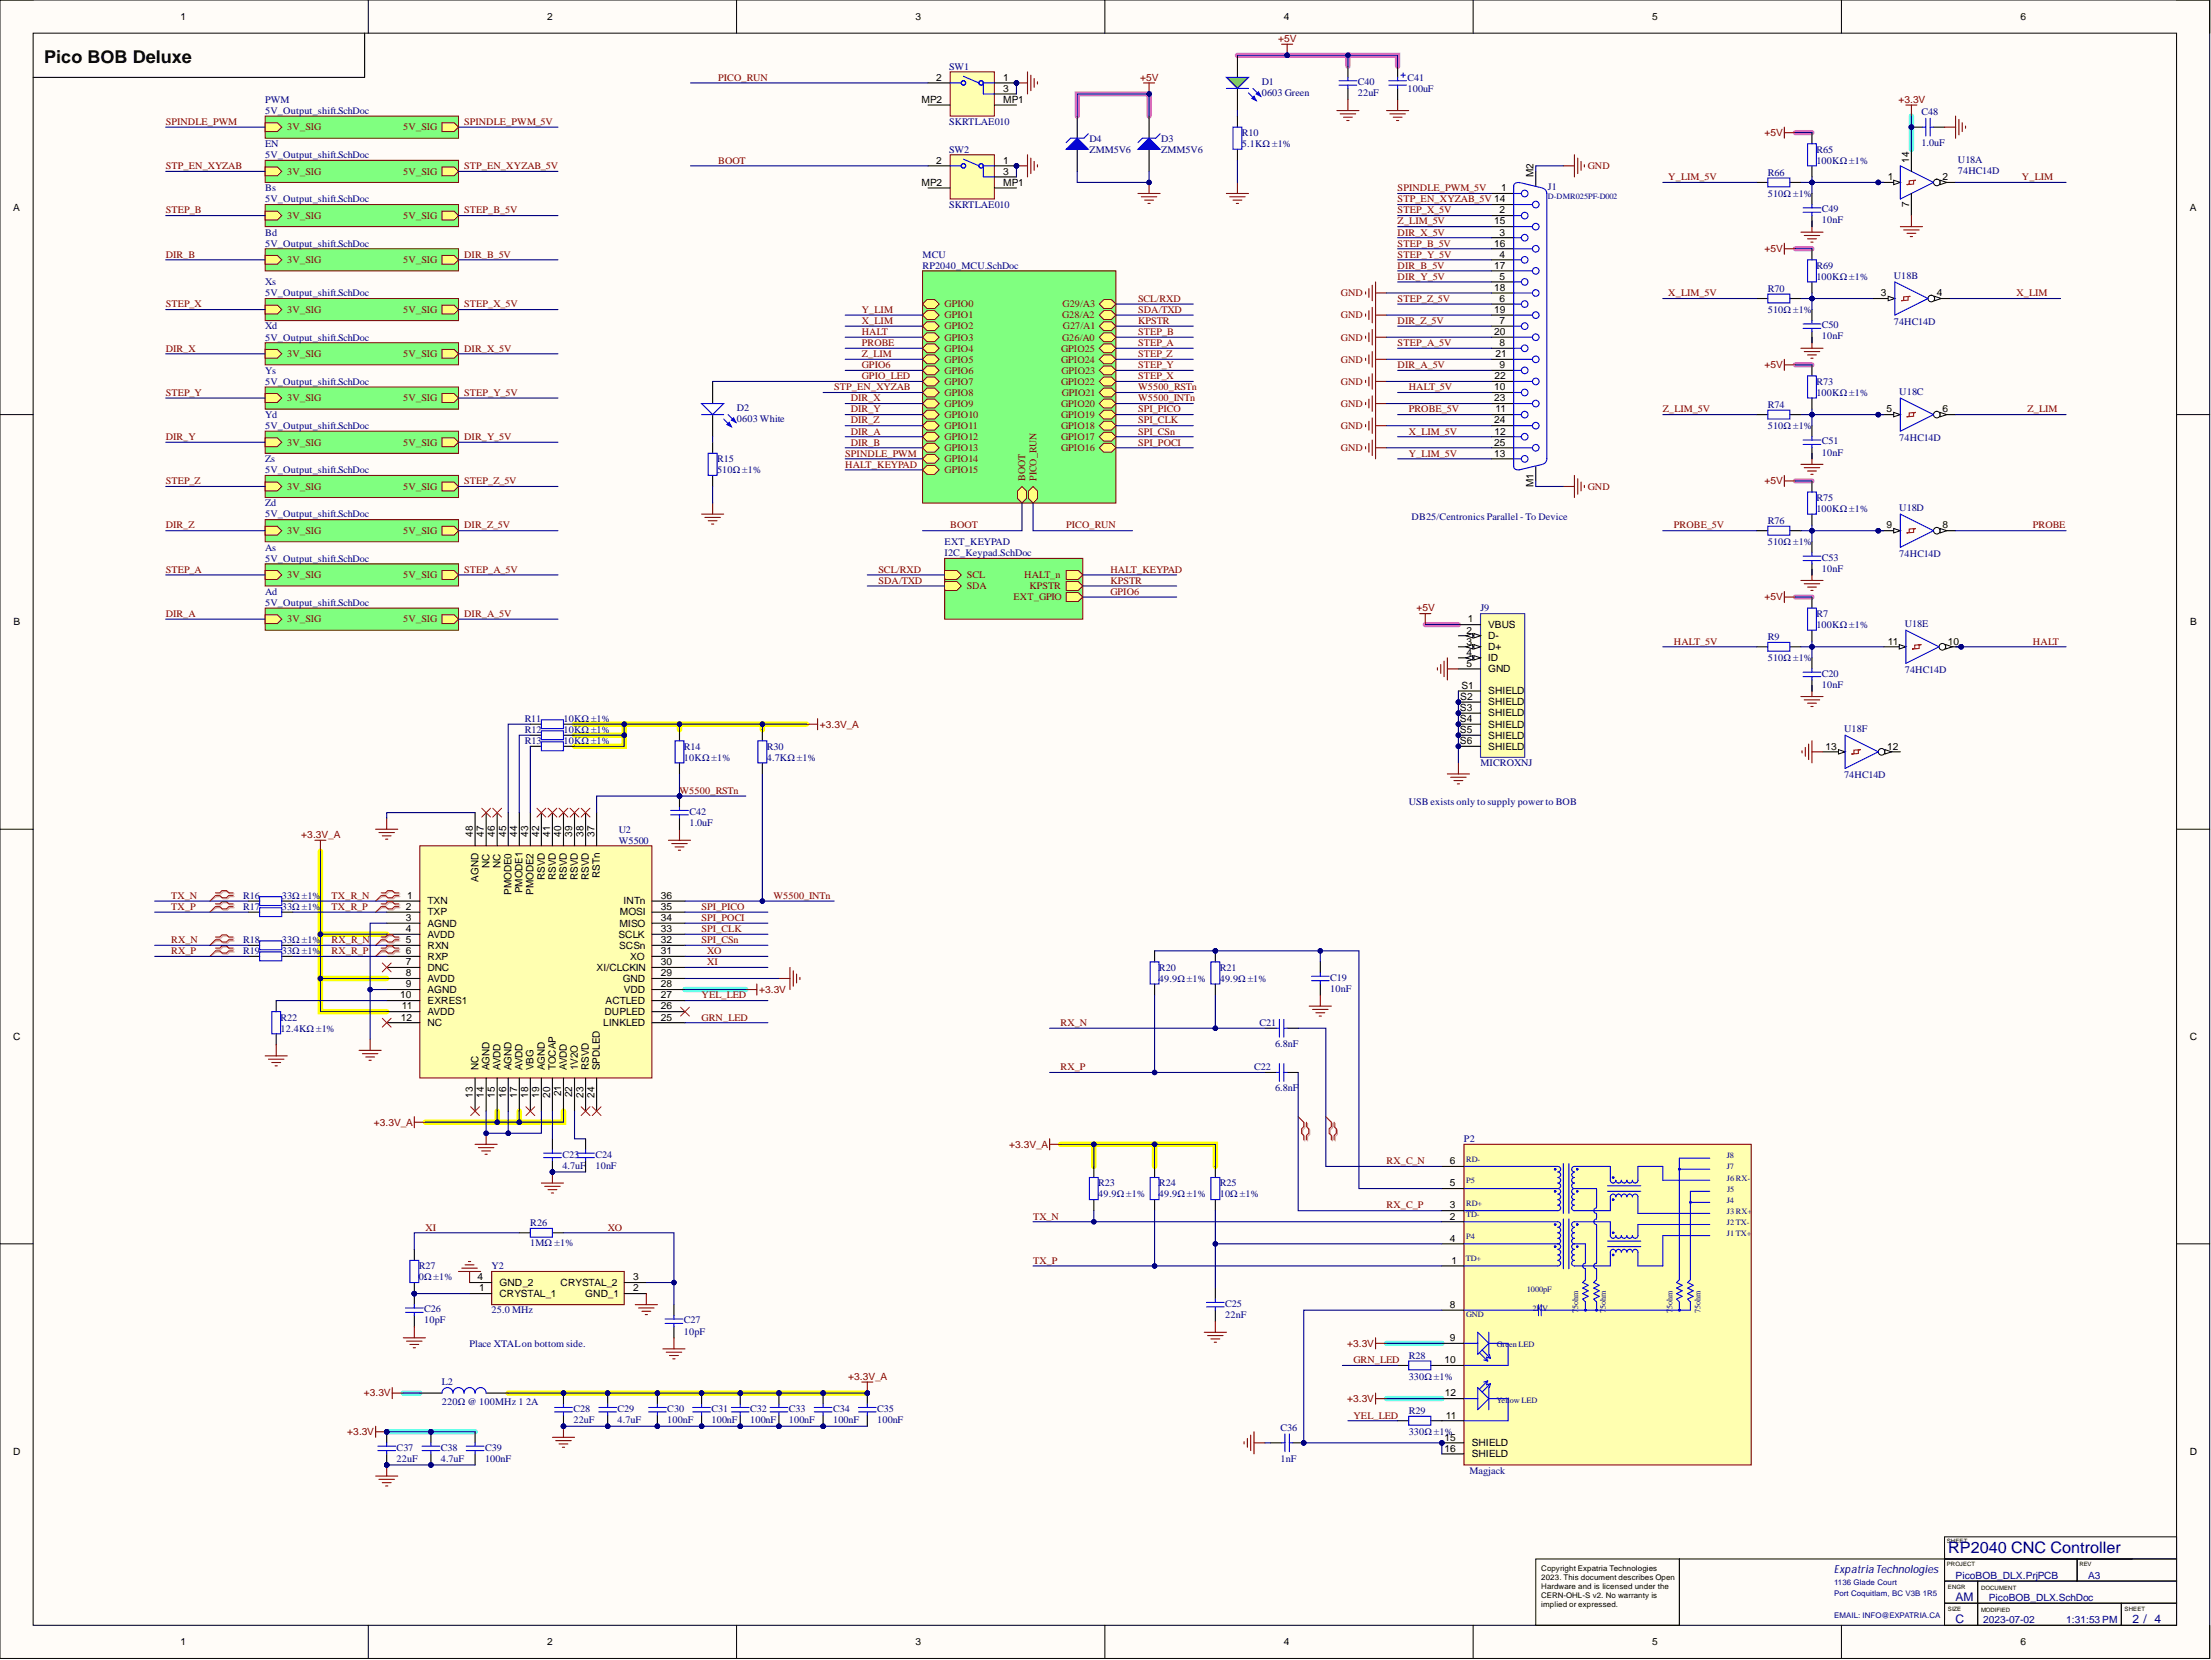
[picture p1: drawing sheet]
<svg xmlns="http://www.w3.org/2000/svg" width="508mm" height="381mm" viewBox="0 0 508 381" stroke-linecap="round" stroke-linejoin="round" font-family="sans-serif">
<defs><g id="words">
<text font-size="4.1" x="10.1" y="14.4">Pico BOB Deluxe</text>
<text font-size="3.6" fill="#000080" x="447.3" y="356.5">RP2040 CNC Controller</text>
<g font-size="2.7" fill="#000080">
<text x="449" y="367.4">AM</text>
<text x="449" y="372.4">C</text>
<text x="489.6" y="372.4">2 / 4</text>
</g>
<text font-size="2.6" fill="#000080" x="421.1" y="361.1">ExpatriaTechnologies</text>
<g font-size="2.3">
<text x="41.4" y="4.6">1</text>
<text x="125.7" y="4.6">2</text>
<text x="210.2" y="4.6">3</text>
<text x="294.8" y="4.6">4</text>
<text x="379.3" y="4.6">5</text>
<text x="463.9" y="4.6">6</text>
<text x="211.6" y="23.6">MP2</text>
<text x="214.9" y="18.5">2</text>
<text x="230.3" y="18.5">1</text>
<text x="230.3" y="21.1">3</text>
<text x="230.3" y="23.6">MP1</text>
<text x="214.9" y="37.6">2</text>
<text x="230.3" y="37.6">1</text>
<text x="230.3" y="40.1">3</text>
<text x="352.1" y="40.6" transform="rotate(-90 352.1 40.6)">M2</text>
<text x="433.4" y="41.4">1</text>
<text x="438.4" y="37.3" transform="rotate(-90 438.4 37.3)">14</text>
<text x="446" y="41.4">2</text>
<text x="211.6" y="42.6">MP2</text>
<text x="230.3" y="42.6">MP1</text>
<text x="344.7" y="43.9">1</text>
<text x="438.4" y="47.6" transform="rotate(-90 438.4 47.6)">7</text>
<text x="3" y="48.4">A</text>
<text x="343.1" y="51.5">15</text>
<text x="344.3" y="49">2</text>
<text x="502.8" y="48.4">A</text>
<text x="343.1" y="56.6">16</text>
<text x="344.3" y="54.1">3</text>
<text x="344.3" y="59.1">4</text>
<text x="343.1" y="61.7">17</text>
<text x="344.3" y="64.2">5</text>
<text x="343.1" y="66.7">18</text>
<text x="343.1" y="71.8">19</text>
<text x="344.3" y="69.3">6</text>
<text x="431.8" y="68">3</text>
<text x="444.7" y="68">4</text>
<text x="343.1" y="76.9">20</text>
<text x="344.3" y="74.4">7</text>
<text x="343.4" y="82">21</text>
<text x="344.3" y="79.4">8</text>
<text x="343.1" y="89.6">10</text>
<text x="343.1" y="87">22</text>
<text x="344.3" y="84.5">9</text>
<text x="343.1" y="92.1">23</text>
<text x="343.4" y="94.7">11</text>
<text x="433.1" y="94.7">5</text>
<text x="446" y="94.7">6</text>
<text x="343.1" y="97.2">24</text>
<text x="343.1" y="99.7">12</text>
<text x="343.1" y="102.3">25</text>
<text x="343.1" y="104.8">13</text>
<text x="352.1" y="111.8" transform="rotate(-90 352.1 111.8)">M1</text>
<text x="433.1" y="121.3">9</text>
<text x="446" y="121.3">8</text>
<text x="3.1" y="143.5">B</text>
<text x="337.1" y="142.9">1</text>
<text x="502.9" y="143.5">B</text>
<text x="336.7" y="145.4">2</text>
<text x="336.7" y="147.9">3</text>
<text x="341.7" y="144.1">VBUS</text>
<text x="341.7" y="146.7">D-</text>
<text x="341.7" y="149.2">D+</text>
<text x="433.4" y="147.9">11</text>
<text x="447.2" y="147.9">10</text>
<text x="336.7" y="150.5">4</text>
<text x="336.7" y="153">5</text>
<text x="341.7" y="151.8">ID</text>
<text x="341.7" y="154.3">GND</text>
<text x="335.3" y="160.6">S2</text>
<text x="335.5" y="158.1">S1</text>
<text x="341.7" y="159.4">SHIELD</text>
<text x="341.7" y="161.9">SHIELD</text>
<text x="335.2" y="163.2">S3</text>
<text x="335.2" y="165.7">S4</text>
<text x="341.7" y="164.4">SHIELD</text>
<text x="341.7" y="167">SHIELD</text>
<text x="335.2" y="168.2">S5</text>
<text x="335.2" y="170.8">S6</text>
<text x="341.7" y="169.5">SHIELD</text>
<text x="341.7" y="172.1">SHIELD</text>
<text x="419.2" y="172.1">13</text>
<text x="433.3" y="172.1">12</text>
<text x="108.6" y="192.1" transform="rotate(-90 108.6 192.1)">48</text>
<text x="111.1" y="192.1" transform="rotate(-90 111.1 192.1)">47</text>
<text x="113.6" y="192.1" transform="rotate(-90 113.6 192.1)">46</text>
<text x="116.2" y="192.1" transform="rotate(-90 116.2 192.1)">45</text>
<text x="118.7" y="192.1" transform="rotate(-90 118.7 192.1)">44</text>
<text x="121.3" y="192.1" transform="rotate(-90 121.3 192.1)">43</text>
<text x="123.8" y="192.1" transform="rotate(-90 123.8 192.1)">42</text>
<text x="126.3" y="192.1" transform="rotate(-90 126.3 192.1)">41</text>
<text x="128.9" y="192.1" transform="rotate(-90 128.9 192.1)">40</text>
<text x="131.4" y="192.1" transform="rotate(-90 131.4 192.1)">39</text>
<text x="133.9" y="192.1" transform="rotate(-90 133.9 192.1)">38</text>
<text x="136.5" y="192.1" transform="rotate(-90 136.5 192.1)">37</text>
<text x="109.8" y="202.3" transform="rotate(-90 109.8 202.3)">AGND</text>
<text x="112.4" y="199.1" transform="rotate(-90 112.4 199.1)">NC</text>
<text x="114.9" y="199.1" transform="rotate(-90 114.9 199.1)">NC</text>
<text x="125.1" y="202.1" transform="rotate(-90 125.1 202.1)">RSVD</text>
<text x="127.6" y="202.1" transform="rotate(-90 127.6 202.1)">RSVD</text>
<text x="130.1" y="202.1" transform="rotate(-90 130.1 202.1)">RSVD</text>
<text x="132.7" y="202.1" transform="rotate(-90 132.7 202.1)">RSVD</text>
<text x="135.2" y="202.1" transform="rotate(-90 135.2 202.1)">RSVD</text>
<text x="137.7" y="201.6" transform="rotate(-90 137.7 201.6)">RSTn</text>
<text x="93.2" y="208.8">2</text>
<text x="93.5" y="206.3">1</text>
<text x="98.2" y="207.6">TXN</text>
<text x="117.5" y="205.4" transform="rotate(-90 117.5 205.4)">PMODE0</text>
<text x="120" y="205" transform="rotate(-90 120 205)">PMODE1</text>
<text x="122.5" y="205.4" transform="rotate(-90 122.5 205.4)">PMODE2</text>
<text x="143.2" y="207.6">INTn</text>
<text x="151.7" y="208.8">35</text>
<text x="151.7" y="206.3">36</text>
<text x="93.2" y="211.4">3</text>
<text x="93.2" y="213.9">4</text>
<text x="98.2" y="210.1">TXP</text>
<text x="98.2" y="212.7">AGND</text>
<text x="98.2" y="215.2">AVDD</text>
<text x="142" y="215.2">SCLK</text>
<text x="142.2" y="212.7">MISO</text>
<text x="142.3" y="210.1">MOSI</text>
<text x="151.7" y="213.9">33</text>
<text x="151.7" y="211.4">34</text>
<text x="93.2" y="216.5">5</text>
<text x="93.2" y="219">6</text>
<text x="93.2" y="221.5">7</text>
<text x="98.2" y="217.7">RXN</text>
<text x="98.2" y="220.3">RXP</text>
<text x="142.1" y="217.7">SCSn</text>
<text x="144.7" y="220.3">XO</text>
<text x="151.7" y="221.5">30</text>
<text x="151.7" y="219">31</text>
<text x="151.7" y="216.5">32</text>
<text x="93.2" y="224.1">8</text>
<text x="93.2" y="226.6">9</text>
<text x="98.2" y="222.8">DNC</text>
<text x="98.2" y="225.3">AVDD</text>
<text x="98.2" y="227.9">AGND</text>
<text x="137" y="222.8">XI/CLCKIN</text>
<text x="143" y="225.3">GND</text>
<text x="143.2" y="227.9">VDD</text>
<text x="151.7" y="226.6">28</text>
<text x="151.7" y="224.1">29</text>
<text x="91.9" y="229.1">10</text>
<text x="92.3" y="231.7">11</text>
<text x="98.2" y="230.4">EXRES1</text>
<text x="98.2" y="233">AVDD</text>
<text x="138.8" y="233">DUPLED</text>
<text x="139" y="230.4">ACTLED</text>
<text x="151.7" y="231.7">26</text>
<text x="151.7" y="229.1">27</text>
<text x="3" y="238.7">C</text>
<text x="92" y="234.2">12</text>
<text x="98.2" y="235.5">NC</text>
<text x="138.5" y="235.5">LINKLED</text>
<text x="151.7" y="234.2">25</text>
<text x="502.8" y="238.7">C</text>
<text x="109.8" y="245.6" transform="rotate(-90 109.8 245.6)">NC</text>
<text x="112.4" y="245.6" transform="rotate(-90 112.4 245.6)">AGND</text>
<text x="114.9" y="245.6" transform="rotate(-90 114.9 245.6)">AVDD</text>
<text x="117.5" y="245.6" transform="rotate(-90 117.5 245.6)">AGND</text>
<text x="120" y="245.6" transform="rotate(-90 120 245.6)">AVDD</text>
<text x="122.5" y="245.6" transform="rotate(-90 122.5 245.6)">VBG</text>
<text x="125.1" y="245.6" transform="rotate(-90 125.1 245.6)">AGND</text>
<text x="127.6" y="245.6" transform="rotate(-90 127.6 245.6)">TOCAP</text>
<text x="130.1" y="245.6" transform="rotate(-90 130.1 245.6)">AVDD</text>
<text x="132.7" y="245.6" transform="rotate(-90 132.7 245.6)">1V2O</text>
<text x="135.2" y="245.6" transform="rotate(-90 135.2 245.6)">RSVD</text>
<text x="137.7" y="245.6" transform="rotate(-90 137.7 245.6)">SPDLED</text>
<text x="108.6" y="251.9" transform="rotate(-90 108.6 251.9)">13</text>
<text x="111.1" y="251.9" transform="rotate(-90 111.1 251.9)">14</text>
<text x="113.6" y="251.9" transform="rotate(-90 113.6 251.9)">15</text>
<text x="116.2" y="251.9" transform="rotate(-90 116.2 251.9)">16</text>
<text x="118.7" y="251.9" transform="rotate(-90 118.7 251.9)">17</text>
<text x="121.3" y="251.9" transform="rotate(-90 121.3 251.9)">18</text>
<text x="123.8" y="251.9" transform="rotate(-90 123.8 251.9)">19</text>
<text x="126.3" y="251.9" transform="rotate(-90 126.3 251.9)">20</text>
<text x="128.9" y="251.6" transform="rotate(-90 128.9 251.6)">21</text>
<text x="131.4" y="251.8" transform="rotate(-90 131.4 251.8)">22</text>
<text x="133.9" y="251.9" transform="rotate(-90 133.9 251.9)">23</text>
<text x="136.5" y="251.9" transform="rotate(-90 136.5 251.9)">24</text>
<text x="332.9" y="267.2">6</text>
<text x="332.9" y="272.3">5</text>
<text x="332.9" y="277.4">3</text>
<text x="332.9" y="279.9">2</text>
<text x="332.9" y="285">4</text>
<text x="109.7" y="293.9">4</text>
<text x="145.4" y="293.9">3</text>
<text x="333.2" y="290.1">1</text>
<text x="110" y="296.4">1</text>
<text x="114.7" y="297.7">CRYSTAL_1</text>
<text x="114.7" y="295.1">GND_2</text>
<text x="128.7" y="295.1">CRYSTAL_2</text>
<text x="134.4" y="297.7">GND_1</text>
<text x="145.4" y="296.4">2</text>
<text x="332.9" y="300.2">8</text>
<text x="332.9" y="307.8">9</text>
<text x="331.6" y="312.9">10</text>
<text x="331.7" y="320.5">12</text>
<text x="332" y="325.6">11</text>
<text x="3" y="333.9">D</text>
<text x="331.6" y="330.7">15</text>
<text x="331.6" y="333.2">16</text>
<text x="337.9" y="331.9">SHIELD</text>
<text x="337.9" y="334.5">SHIELD</text>
<text x="502.8" y="333.9">D</text>
<text x="41.4" y="377.6">1</text>
<text x="125.7" y="377.6">2</text>
<text x="210.2" y="377.6">3</text>
<text x="294.8" y="377.6">4</text>
<text x="379.3" y="377.6">5</text>
<text x="463.9" y="377.6">6</text>
</g>
<g font-size="2.3" fill="#800000">
<text x="293.5" y="9.6">+5V</text>
<text x="164.9" y="18.5">PICO_RUN</text>
<text x="261.8" y="18.5">+5V</text>
<text x="435.9" y="23.6">+3.3V</text>
<text x="38.1" y="28.7">SPINDLE_PWM</text>
<text x="66" y="29.9">3V_SIG</text>
<text x="92.6" y="29.9">5V_SIG</text>
<text x="106.5" y="28.7">SPINDLE_PWM_5V</text>
<text x="405.1" y="31.2">+5V</text>
<text x="38.1" y="38.8">STP_EN_XYZAB</text>
<text x="66" y="40.1">3V_SIG</text>
<text x="92.6" y="40.1">5V_SIG</text>
<text x="106.5" y="38.8">STP_EN_XYZAB_5V</text>
<text x="164.9" y="37.6">BOOT</text>
<text x="364.5" y="38.8">GND</text>
<text x="383.1" y="41.4">Y_LIM_5V</text>
<text x="464.2" y="41.4">Y_LIM</text>
<text x="320.9" y="46.4">STP_EN_XYZAB_5V 14</text>
<text x="320.9" y="43.9">SPINDLE_PWM_5V</text>
<text x="38.1" y="49">STEP_B</text>
<text x="66" y="50.2">3V_SIG</text>
<text x="92.6" y="50.2">5V_SIG</text>
<text x="106.5" y="49">STEP_B_5V</text>
<text x="320.9" y="51.5">Z_LIM_5V</text>
<text x="320.9" y="49">STEP_X_5V</text>
<text x="38.1" y="59.1">DIR_B</text>
<text x="106.5" y="59.1">DIR_B_5V</text>
<text x="320.9" y="54.1">DIR_X_5V</text>
<text x="320.9" y="59.1">STEP_Y_5V</text>
<text x="320.9" y="56.6">STEP_B_5V</text>
<text x="405.1" y="57.9">+5V</text>
<text x="66" y="60.4">3V_SIG</text>
<text x="92.6" y="60.4">5V_SIG</text>
<text x="320.9" y="64.2">DIR_Y_5V</text>
<text x="320.9" y="61.7">DIR_B_5V</text>
<text x="38.1" y="70.5">STEP_X</text>
<text x="66" y="71.8">3V_SIG</text>
<text x="92.6" y="71.8">5V_SIG</text>
<text x="106.5" y="70.5">STEP_X_5V</text>
<text x="197.9" y="71.8">Y_LIM</text>
<text x="216.9" y="70.5">GPIO0</text>
<text x="244" y="70.5">G29/A3</text>
<text x="261.3" y="69.3">SCL/RXD</text>
<text x="261.3" y="71.8">SDA/TXD</text>
<text x="307.9" y="68">GND</text>
<text x="320.9" y="69.3">STEP_Z_5V</text>
<text x="383.1" y="68">X_LIM_5V</text>
<text x="463" y="68">X_LIM</text>
<text x="197.9" y="74.4">X_LIM</text>
<text x="197.9" y="76.9">HALT</text>
<text x="216.9" y="73.1">GPIO1</text>
<text x="216.9" y="75.6">GPIO2</text>
<text x="243.9" y="73.1">G28/A2</text>
<text x="244" y="75.6">G27/A1</text>
<text x="261.3" y="76.9">STEP_B</text>
<text x="261.3" y="74.4">KPSTR</text>
<text x="307.9" y="73.1">GND</text>
<text x="320.9" y="74.4">DIR_Z_5V</text>
<text x="38.1" y="80.7">DIR_X</text>
<text x="66" y="82">3V_SIG</text>
<text x="92.6" y="82">5V_SIG</text>
<text x="106.5" y="80.7">DIR_X_5V</text>
<text x="197.9" y="79.4">PROBE</text>
<text x="197.9" y="82">Z_LIM</text>
<text x="216.9" y="80.7">GPIO4</text>
<text x="216.9" y="83.2">GPIO5</text>
<text x="216.9" y="78.2">GPIO3</text>
<text x="243.6" y="80.7">GPIO25</text>
<text x="243.6" y="83.2">GPIO24</text>
<text x="243.9" y="78.2">G26/A0</text>
<text x="261.3" y="79.4">STEP_A</text>
<text x="261.3" y="82">STEP_Z</text>
<text x="307.9" y="83.2">GND</text>
<text x="307.9" y="78.2">GND</text>
<text x="320.9" y="79.4">STEP_A_5V</text>
<text x="191.5" y="89.6">STP_EN_XYZAB</text>
<text x="197.9" y="87">GPIO_LED</text>
<text x="197.9" y="84.5">GPIO6</text>
<text x="216.9" y="88.3">GPIO7</text>
<text x="216.9" y="85.8">GPIO6</text>
<text x="243.6" y="88.3">GPIO22</text>
<text x="243.7" y="85.8">GPIO23</text>
<text x="261.3" y="89.6">W5500_RSTn</text>
<text x="261.3" y="87">STEP_X</text>
<text x="261.3" y="84.5">STEP_Y</text>
<text x="307.9" y="88.3">GND</text>
<text x="320.9" y="84.5">DIR_A_5V</text>
<text x="323.4" y="89.6">HALT_5V</text>
<text x="405.1" y="84.5">+5V</text>
<text x="38.1" y="90.8">STEP_Y</text>
<text x="66" y="92.1">3V_SIG</text>
<text x="92.6" y="92.1">5V_SIG</text>
<text x="106.5" y="90.8">STEP_Y_5V</text>
<text x="195.3" y="92.1">DIR_X</text>
<text x="195.3" y="94.7">DIR_Y</text>
<text x="216.9" y="90.8">GPIO8</text>
<text x="216.9" y="95.9">GPIO10</text>
<text x="216.9" y="93.4">GPIO9</text>
<text x="243.6" y="93.4">GPIO20</text>
<text x="243.6" y="95.9">GPIO19</text>
<text x="243.8" y="90.8">GPIO21</text>
<text x="261.3" y="94.7">SPI_PICO</text>
<text x="261.3" y="92.1">W5500_INTn</text>
<text x="307.9" y="93.4">GND</text>
<text x="323.4" y="94.7">PROBE_5V</text>
<text x="381.8" y="94.7">Z_LIM_5V</text>
<text x="465.5" y="94.7">Z_LIM</text>
<text x="38.1" y="101">DIR_Y</text>
<text x="106.5" y="101">DIR_Y_5V</text>
<text x="195.3" y="97.2">DIR_Z</text>
<text x="195.3" y="99.7">DIR_A</text>
<text x="216.9" y="101">GPIO12</text>
<text x="216.9" y="98.5">GPIO11</text>
<text x="243.6" y="101">GPIO17</text>
<text x="243.6" y="98.5">GPIO18</text>
<text x="261.3" y="97.2">SPI_CLK</text>
<text x="261.3" y="99.7">SPI_CSn</text>
<text x="307.9" y="98.5">GND</text>
<text x="323.4" y="99.7">X_LIM_5V</text>
<text x="66" y="102.3">3V_SIG</text>
<text x="92.6" y="102.3">5V_SIG</text>
<text x="194.1" y="104.8">SPINDLE_PWM</text>
<text x="194.1" y="107.3">HALT_KEYPAD</text>
<text x="195.3" y="102.3">DIR_B</text>
<text x="216.9" y="106.1">GPIO14</text>
<text x="216.9" y="103.5">GPIO13</text>
<text x="243.6" y="103.5">GPIO16</text>
<text x="261.3" y="102.3">SPI_POCI</text>
<text x="307.9" y="103.5">GND</text>
<text x="323.4" y="104.8">Y_LIM_5V</text>
<text x="38.1" y="111.1">STEP_Z</text>
<text x="66" y="112.4">3V_SIG</text>
<text x="92.6" y="112.4">5V_SIG</text>
<text x="106.5" y="111.1">STEP_Z_5V</text>
<text x="216.9" y="108.6">GPIO15</text>
<text x="235.4" y="110.4" transform="rotate(-90 235.4 110.4)">BOOT</text>
<text x="237.9" y="110.4" transform="rotate(-90 237.9 110.4)">PICO_RUN</text>
<text x="364.5" y="112.4">GND</text>
<text x="405.1" y="111.1">+5V</text>
<text x="38.1" y="121.3">DIR_Z</text>
<text x="66" y="122.6">3V_SIG</text>
<text x="92.6" y="122.6">5V_SIG</text>
<text x="106.5" y="121.3">DIR_Z_5V</text>
<text x="218.2" y="121.3">BOOT</text>
<text x="244.8" y="121.3">PICO_RUN</text>
<text x="384.3" y="121.3">PROBE_5V</text>
<text x="466.8" y="121.3">PROBE</text>
<text x="38.1" y="131.4">STEP_A</text>
<text x="106.5" y="131.4">STEP_A_5V</text>
<text x="201.7" y="131.4">SCL/RXD</text>
<text x="254.9" y="131.4">HALT_KEYPAD</text>
<text x="66" y="132.7">3V_SIG</text>
<text x="92.6" y="132.7">5V_SIG</text>
<text x="201.7" y="134">SDA/TXD</text>
<text x="222" y="132.7">SCL</text>
<text x="222" y="135.3">SDA</text>
<text x="232.7" y="137.8">EXT_GPIO</text>
<text x="235.2" y="132.7">HALT_n</text>
<text x="236.3" y="135.3">KPSTR</text>
<text x="254.9" y="134">KPSTR</text>
<text x="254.9" y="136.5">GPIO6</text>
<text x="405.1" y="137.8">+5V</text>
<text x="38.1" y="141.6">DIR_A</text>
<text x="66" y="142.9">3V_SIG</text>
<text x="92.6" y="142.9">5V_SIG</text>
<text x="106.5" y="141.6">DIR_A_5V</text>
<text x="325.2" y="140.3">+5V</text>
<text x="384.3" y="147.9">HALT_5V</text>
<text x="466.8" y="147.9">HALT</text>
<text x="188.2" y="167">+3.3V_A</text>
<text x="156" y="182.2">W5500_RSTn</text>
<text x="69.2" y="192.4">+3.3V_A</text>
<text x="39.3" y="206.3">TX_N</text>
<text x="39.3" y="208.8">TX_P</text>
<text x="76.1" y="206.3">TX_R_N</text>
<text x="76.1" y="208.8">TX_R_P</text>
<text x="161.1" y="208.8">SPI_PICO</text>
<text x="177.6" y="206.3">W5500_INTn</text>
<text x="161.1" y="211.4">SPI_POCI</text>
<text x="161.1" y="213.9">SPI_CLK</text>
<text x="39.3" y="216.5">RX_N</text>
<text x="39.3" y="219">RX_P</text>
<text x="76.1" y="216.5">RX_R_N</text>
<text x="76.1" y="219">RX_R_P</text>
<text x="161.1" y="216.5">SPI_CSn</text>
<text x="162.4" y="221.5">XI</text>
<text x="162.4" y="219">XO</text>
<text x="174.3" y="227.9">+3.3V</text>
<text x="161.1" y="229.1">YEL_LED</text>
<text x="161.1" y="234.2">GRN_LED</text>
<text x="243.5" y="235.5">RX_N</text>
<text x="243.5" y="245.6">RX_P</text>
<text x="85.8" y="258.3">+3.3V_A</text>
<text x="231.7" y="263.4">+3.3V_A</text>
<text x="318.4" y="267.2">RX_C_N</text>
<text x="237.2" y="279.9">TX_N</text>
<text x="318.4" y="277.4">RX_C_P</text>
<text x="97.7" y="282.4">XI</text>
<text x="139.5" y="282.4">XO</text>
<text x="237.2" y="290.1">TX_P</text>
<text x="309.3" y="309.1">+3.3V</text>
<text x="194.7" y="316.7">+3.3V_A</text>
<text x="310.8" y="312.9">GRN_LED</text>
<text x="83.5" y="320.5">+3.3V</text>
<text x="309.3" y="321.8">+3.3V</text>
<text x="79.7" y="329.4">+3.3V</text>
<text x="310.8" y="325.6">YEL_LED</text>
</g>
<g font-size="2.3" fill="#000080">
<text x="217.9" y="16">SW1</text>
<text x="60.9" y="23.6">PWM</text>
<text x="289.7" y="19.5">D1</text>
<text x="289.7" y="22.1">0603 Green</text>
<text x="311.8" y="19.5">C40</text>
<text x="311.8" y="22.1">22uF</text>
<text x="323.2" y="18.5">C41</text>
<text x="323.2" y="21.1">100uF</text>
<text x="60.9" y="26.1">5V_Output_shift.SchDoc</text>
<text x="217.9" y="28.7">SKRTLAE010</text>
<text x="441.1" y="26.4">C48</text>
<text x="60.9" y="33.8">EN</text>
<text x="217.9" y="35">SW2</text>
<text x="250.1" y="32.5">D4</text>
<text x="250.1" y="35">ZMM5V6</text>
<text x="266.6" y="32.5">D3</text>
<text x="266.6" y="35">ZMM5V6</text>
<text x="285.1" y="31.2">R10</text>
<text x="285.1" y="33.8">5.1KΩ ±1%</text>
<text x="417" y="35">R65</text>
<text x="441.1" y="33.5">1.0uF</text>
<text x="60.9" y="36.3">5V_Output_shift.SchDoc</text>
<text x="405.9" y="40.3">R66</text>
<text x="417" y="37.6">100KΩ ±1%</text>
<text x="449.5" y="37.3">U18A</text>
<text x="449.5" y="39.8">74HC14D</text>
<text x="60.9" y="43.9">Bs</text>
<text x="60.9" y="46.4">5V_Output_shift.SchDoc</text>
<text x="217.9" y="47.7">SKRTLAE010</text>
<text x="355.4" y="43.6">J1</text>
<text x="405.9" y="45.2">510Ω ±1%</text>
<text x="418.3" y="48.7">C49</text>
<text x="418.3" y="51.3">10nF</text>
<text x="60.9" y="54.1">Bd</text>
<text x="60.9" y="56.6">5V_Output_shift.SchDoc</text>
<text x="211.8" y="59.1">MCU</text>
<text x="60.9" y="65.5">Xs</text>
<text x="211.8" y="61.7">RP2040_MCU.SchDoc</text>
<text x="417" y="61.7">R69</text>
<text x="417" y="64.2">100KΩ ±1%</text>
<text x="434.8" y="63.9">U18B</text>
<text x="60.9" y="68">5V_Output_shift.SchDoc</text>
<text x="405.9" y="67">R70</text>
<text x="405.9" y="71.8">510Ω ±1%</text>
<text x="60.9" y="75.6">Xd</text>
<text x="418.3" y="75.4">C50</text>
<text x="418.3" y="77.9">10nF</text>
<text x="434.8" y="74.6">74HC14D</text>
<text x="60.9" y="78.2">5V_Output_shift.SchDoc</text>
<text x="60.9" y="85.8">Ys</text>
<text x="60.9" y="88.3">5V_Output_shift.SchDoc</text>
<text x="417" y="88.3">R73</text>
<text x="60.9" y="95.9">Yd</text>
<text x="169.2" y="94.4">D2</text>
<text x="405.9" y="93.6">R74</text>
<text x="417" y="90.8">100KΩ ±1%</text>
<text x="436.1" y="90.6">U18C</text>
<text x="60.9" y="98.5">5V_Output_shift.SchDoc</text>
<text x="169.2" y="96.9">0603 White</text>
<text x="405.9" y="98.5">510Ω ±1%</text>
<text x="436.1" y="101.3">74HC14D</text>
<text x="60.9" y="106.1">Zs</text>
<text x="164.6" y="106.1">R15</text>
<text x="418.3" y="102">C51</text>
<text x="418.3" y="104.6">10nF</text>
<text x="60.9" y="108.6">5V_Output_shift.SchDoc</text>
<text x="164.6" y="108.6">510Ω ±1%</text>
<text x="60.9" y="116.2">Zd</text>
<text x="60.9" y="118.8">5V_Output_shift.SchDoc</text>
<text x="324.1" y="119.4">DB25/Centronics Parallel - To Device</text>
<text x="417" y="115">R75</text>
<text x="417" y="117.5">100KΩ ±1%</text>
<text x="436.1" y="117.2">U18D</text>
<text x="216.9" y="125.1">EXT_KEYPAD</text>
<text x="405.9" y="120.3">R76</text>
<text x="405.9" y="125.1">510Ω ±1%</text>
<text x="60.9" y="126.4">As</text>
<text x="60.9" y="128.9">5V_Output_shift.SchDoc</text>
<text x="216.9" y="127.6">I2C_Keypad.SchDoc</text>
<text x="418.3" y="128.7">C53</text>
<text x="418.3" y="131.2">10nF</text>
<text x="436.1" y="127.9">74HC14D</text>
<text x="60.9" y="136.5">Ad</text>
<text x="60.9" y="139.1">5V_Output_shift.SchDoc</text>
<text x="339.9" y="140.3">J9</text>
<text x="417" y="141.6">R7</text>
<text x="437.3" y="143.9">U18E</text>
<text x="405.9" y="146.9">R9</text>
<text x="417" y="144.1">100KΩ ±1%</text>
<text x="405.9" y="151.8">510Ω ±1%</text>
<text x="418.3" y="155.3">C20</text>
<text x="437.3" y="154.5">74HC14D</text>
<text x="418.3" y="157.8">10nF</text>
<text x="120.5" y="165.7">R11</text>
<text x="129.4" y="165.7">10KΩ ±1%</text>
<text x="423.4" y="168">U18F</text>
<text x="120.5" y="168.2">R12</text>
<text x="120.5" y="170.8">R13</text>
<text x="129.4" y="168.2">10KΩ ±1%</text>
<text x="129.4" y="170.8">10KΩ ±1%</text>
<text x="157" y="172.1">R14</text>
<text x="176.1" y="172.1">R30</text>
<text x="157" y="174.6">10KΩ ±1%</text>
<text x="176.1" y="174.6">4.7KΩ ±1%</text>
<text x="339.9" y="175.9">MICROXNJ</text>
<text x="423.4" y="178.6">74HC14D</text>
<text x="323.4" y="184.7">USB exists only to supply power to BOB</text>
<text x="142.1" y="191.1">U2</text>
<text x="158.3" y="187">C42</text>
<text x="158.3" y="189.6">1.0uF</text>
<text x="142.1" y="193.6">W5500</text>
<text x="55.8" y="206.3">R16</text>
<text x="55.8" y="208.8">R17</text>
<text x="64.7" y="206.3">33Ω ±1%</text>
<text x="64.7" y="208.8">33Ω ±1%</text>
<text x="55.8" y="216.5">R18</text>
<text x="55.8" y="219">R19</text>
<text x="64.7" y="216.5">33Ω ±1%</text>
<text x="64.7" y="219">33Ω ±1%</text>
<text x="266.1" y="222.8">R20</text>
<text x="266.1" y="225.3">49.9Ω ±1%</text>
<text x="280.1" y="222.8">R21</text>
<text x="280.1" y="225.3">49.9Ω ±1%</text>
<text x="305.4" y="225.1">C19</text>
<text x="305.4" y="227.6">10nF</text>
<text x="64.4" y="234.2">R22</text>
<text x="64.4" y="236.8">12.4KΩ ±1%</text>
<text x="289.2" y="235.5">C21</text>
<text x="287.9" y="245.6">C22</text>
<text x="292.7" y="240.3">6.8nF</text>
<text x="292.7" y="250.5">6.8nF</text>
<text x="336.1" y="262.1">P2</text>
<text x="129.1" y="265.7">C23</text>
<text x="129.1" y="268.2">4.7uF</text>
<text x="136.7" y="265.7">C24</text>
<text x="136.7" y="268.2">10nF</text>
<text x="252.2" y="272.3">R23</text>
<text x="252.2" y="274.8">49.9Ω ±1%</text>
<text x="266.1" y="272.3">R24</text>
<text x="266.1" y="274.8">49.9Ω ±1%</text>
<text x="280.1" y="272.3">R25</text>
<text x="280.1" y="274.8">10Ω ±1%</text>
<text x="121.8" y="281.4">R26</text>
<text x="121.8" y="286">1MΩ ±1%</text>
<text x="96.1" y="291.3">R27</text>
<text x="96.1" y="293.9">0Ω ±1%</text>
<text x="112.9" y="291.3">Y2</text>
<text x="281.3" y="299.9">C25</text>
<text x="97.4" y="301.2">C26</text>
<text x="97.4" y="303.8">10pF</text>
<text x="112.9" y="301.5">25.0 MHz</text>
<text x="157" y="303.8">C27</text>
<text x="281.3" y="302.5">22nF</text>
<text x="107.8" y="309.1">Place XTALon bottom side.</text>
<text x="157" y="306.3">10pF</text>
<text x="323.4" y="311.9">R28</text>
<text x="101.5" y="318">L2</text>
<text x="323.4" y="316.7">330Ω ±1%</text>
<text x="101.5" y="322.5">220Ω @ 100MHz 1</text>
<text x="120.8" y="322.5">2A</text>
<text x="131.7" y="324.1">C28</text>
<text x="131.7" y="326.6">22uF</text>
<text x="141.8" y="324.1">C29</text>
<text x="141.8" y="326.6">4.7uF</text>
<text x="153.2" y="324.1">C30</text>
<text x="153.2" y="326.6">100nF</text>
<text x="163.4" y="324.1">C31</text>
<text x="163.4" y="326.6">100nF</text>
<text x="172.2" y="324.1">C32</text>
<text x="172.2" y="326.6">100nF</text>
<text x="181.1" y="324.1">C33</text>
<text x="181.1" y="326.6">100nF</text>
<text x="191.3" y="324.1">C34</text>
<text x="191.3" y="326.6">100nF</text>
<text x="201.4" y="324.1">C35</text>
<text x="201.4" y="326.6">100nF</text>
<text x="294" y="328.4">C36</text>
<text x="323.4" y="324.6">R29</text>
<text x="323.4" y="329.4">330Ω ±1%</text>
<text x="91.1" y="332.9">C37</text>
<text x="91.1" y="335.5">22uF</text>
<text x="101.2" y="332.9">C38</text>
<text x="101.2" y="335.5">4.7uF</text>
<text x="111.4" y="332.9">C39</text>
<text x="111.4" y="335.5">100nF</text>
<text x="294" y="335.5">1nF</text>
<text x="337.4" y="338.3">Magjack</text>
<text x="449" y="362.4">PicoBOB_DLX.PrjPCB</text>
<text x="479.4" y="362.4">A3</text>
<text x="456.6" y="367.4">PicoBOB_DLX.SchDoc</text>
<text x="455.3" y="372.5">2023-07-02</text>
<text x="474.4" y="372.5">1:31:53 PM</text>
</g>
<g font-size="1.9" fill="#000080">
<text x="355.4" y="45.8">D-DMR025PF-D002</text>
<text x="336.6" y="266.6">RD-</text>
<text x="396.5" y="265.9">J8</text>
<text x="396.5" y="268.4">J7</text>
<text x="336.6" y="271.6">P5</text>
<text x="396.5" y="271">J6 RX-</text>
<text x="396.6" y="273.6">J5</text>
<text x="336.6" y="276.8">RD+</text>
<text x="336.6" y="279.3">TD-</text>
<text x="396.5" y="276.1">J4</text>
<text x="396.5" y="278.6">J3 RX+</text>
<text x="396.5" y="281.2">J2 TX-</text>
<text x="336.6" y="284.4">P4</text>
<text x="396.5" y="283.8">J1 TX+</text>
<text x="336.5" y="289.5">TD+</text>
<text x="350.6" y="296.6">1000pF</text>
<text x="336.6" y="302.2">GND</text>
<text x="351.8" y="301">2KV</text>
<text x="362.3" y="301.4" transform="rotate(-90 362.3 301.4)">7</text>
<text x="362.3" y="300.5" transform="rotate(-90 362.3 300.5)">5ohm</text>
<text x="368.7" y="301.4" transform="rotate(-90 368.7 301.4)">7</text>
<text x="368.7" y="300.5" transform="rotate(-90 368.7 300.5)">5ohm</text>
<text x="384" y="301.4" transform="rotate(-90 384 301.4)">7</text>
<text x="384" y="300.5" transform="rotate(-90 384 300.5)">5ohm</text>
<text x="390.4" y="301.4" transform="rotate(-90 390.4 301.4)">75ohm</text>
<text x="343.6" y="309.3">Gre</text>
<text x="346.5" y="309.3">en LED</text>
<text x="343.6" y="322">Yellow LED</text>
</g>
<g font-size="1.8">
<text x="353.9" y="360.7">Copyright Expatria Technologies</text>
<text x="353.9" y="362.7">2023. This document describes Open</text>
<text x="353.9" y="364.7">Hardware and is licensed under the</text>
<text x="353.9" y="366.8">CERN-OHL-S v2. No warranty is</text>
<text x="353.9" y="368.8">implied or expressed.</text>
</g>
<g font-size="1.8" fill="#000080">
<text x="421.1" y="363.7">1136 Glade Court</text>
<text x="421.1" y="366.3">Port Coquitlam, BC V3B 1R5</text>
<text x="421.1" y="371.3">EMAIL: INFO@EXPATRIA.CA</text>
</g>
<g font-size="1.4">
<text x="447" y="354.3">SHEET</text>
<text x="447" y="359.3">PROJECT</text>
<text x="477.4" y="359.3">REV</text>
<text x="447.2" y="364.7">ENGR</text>
<text x="454.8" y="364.9">DOCUMENT</text>
<text x="447.2" y="369.7">SIZE</text>
<text x="454.8" y="370">MODIFIED</text>
<text x="487.8" y="369.7">SHEET</text>
</g>
</g></defs>
<path d="M0 0h507.4v380.6h-507.4z" fill-rule="evenodd" fill="#fffcf8"/>
<path d="M0 0h507.4v380.6h-507.4z" fill="none" stroke="#000" stroke-width=".23"/>
<path d="M7.6 7.6h492.1v365.4h-492.1z" fill-rule="evenodd" fill="#fffcf8"/>
<g fill="none" stroke="#000" stroke-width=".23">
<path d="M0 0h7.6M84.6 0v7.6M169.1 0v7.6M253.7 0v7.6M338.2 0v7.6M422.8 0v7.6M499.7 0h7.7v7.6M7.6 7.6h492.1v365.4h-492.1zM0 95.2h7.6M499.7 95.2h7.7M0 190.3h7.6M499.7 190.3h7.7"/>
<path d="M0 285.5h7.6M499.7 285.5h7.7M352.6 357.8h33v15.2h-33zM446.5 352.7h53.2v5.1h-53.2zM446.5 357.8h30.4v5.1h-30.4zM446.5 356.5v15.3M476.9 357.8h22.8v5.1h-22.8zM489.6 357.8h-104v15.2M84.6 373v7.6M169.1 373v7.6M253.7 373v7.6M338.2 373v7.6"/>
<path d="M422.8 373v7.6M446.5 368h7.6v5h-7.6zM446.5 362.9h7.6v5.1h-7.6zM454.1 368h33v5h-33zM454.1 362.9h45.6v5.1h-45.6zM487.1 368h12.6v5h-12.6zM507.4 373v7.6"/>
</g>
<path d="M284.1 12.7h25.4v2.5M309.5 12.7h11.4v2.5M247.3 26.6v-5h16.5v5M412.2 30.5h3.8M412.2 57.1h3.8M412.2 83.7h3.8M412.2 110.4h3.8M412.2 137h3.8M327.2 143.4h7.7" fill="none" stroke="#ff6eff" stroke-width="1.3"/>
<path d="M438.9 26.6v7.7M157.3 227.1h13.9M92.6 319.7h3.8M318.4 308.3h12.6M88.8 328.6h20.3M318.4 321h12.6" fill="none" stroke="#6effff" stroke-width="1.3"/>
<g fill="none" stroke="#ff0" stroke-width="1.3">
<path d="M131.9 166.2h11.4v5.1h-11.4M131.9 168.8h11.4M143.3 166.2h41.9M156 166.2v1.3M175 166.2v1.3M73.6 195.4v19h15.2M73.6 214.4v10.2h15.2M73.6 224.6v7.6h15.2M114.2 255v2.6M119.2 255v2.6M129.4 255v2.6h-31.7M243.5 262.6h7.6v5.1"/>
<path d="M251.1 262.6h14v5.1M265.1 262.6h13.9v5.1M116.7 319.7h82.4"/>
</g>
<path d="M83.7 7.6v10.2h-76.1" fill="none" stroke="#000" stroke-width=".25"/>
<circle cx="431.3" cy="41.9" r=".51" fill="#000080"/>
<circle cx="431.3" cy="41.9" r=".51" fill="none" stroke="#000080" stroke-width=".23"/>
<path d="M431.2 41.9h5.1" fill="none" stroke="#000" stroke-width=".25"/>
<path d="M434.8 41.4l1.5 .5-1.5 .5z" fill="#f8fcff"/>
<path d="M434.8 41.4l1.5 .5-1.5 .5z" fill="none" stroke="#000" stroke-width=".23"/>
<circle cx="431.3" cy="41.9" r=".51" fill="#000080"/>
<circle cx="431.3" cy="41.9" r=".51" fill="none" stroke="#000080" stroke-width=".23"/>
<path d="M443.9 41.9h5.1" fill="none" stroke="#000" stroke-width=".25"/>
<circle cx="444.7" cy="41.9" r=".76" fill="#f8fcff"/>
<circle cx="444.7" cy="41.9" r=".76" fill="none" stroke="#000" stroke-width=".23"/>
<path d="M445.5 41.4l1.5 .5-1.5 .5z" fill="#f8fcff"/>
<path d="M445.5 41.4l1.5 .5-1.5 .5z" fill="none" stroke="#000" stroke-width=".23"/>
<path d="M436.3 38.1l7.6 3.8-7.6 3.8z" fill="none" stroke="#00f" stroke-width=".25"/>
<path d="M438.4 41.5l1.5-.1-.5 .1v.8l-1.6 .1 .6-.1z" fill="none" stroke="#f00" stroke-width=".25"/>
<path d="M438.9 34.3v5M438.9 44.4v5.1M430 68.5h5.1" fill="none" stroke="#000" stroke-width=".25"/>
<path d="M433.5 68l1.6 .5-1.6 .5z" fill="#f8fcff"/>
<path d="M433.5 68l1.6 .5-1.6 .5z" fill="none" stroke="#000" stroke-width=".23"/>
<path d="M442.7 68.5h5" fill="none" stroke="#000" stroke-width=".25"/>
<circle cx="443.4" cy="68.5" r=".76" fill="#f8fcff"/>
<circle cx="443.4" cy="68.5" r=".76" fill="none" stroke="#000" stroke-width=".23"/>
<path d="M444.2 68l1.5 .5-1.5 .5z" fill="#f8fcff"/>
<path d="M444.2 68l1.5 .5-1.5 .5z" fill="none" stroke="#000" stroke-width=".23"/>
<path d="M435.1 64.7l7.6 3.8-7.6 3.8z" fill="none" stroke="#00f" stroke-width=".25"/>
<path d="M437.1 68.1l1.5-.1-.5 .1v.8l-1.5 .1 .5-.1z" fill="none" stroke="#f00" stroke-width=".25"/>
<circle cx="431.3" cy="95.2" r=".51" fill="#000080"/>
<circle cx="431.3" cy="95.2" r=".51" fill="none" stroke="#000080" stroke-width=".23"/>
<path d="M431.2 95.2h5.1" fill="none" stroke="#000" stroke-width=".25"/>
<path d="M434.8 94.7l1.5 .5-1.5 .5z" fill="#f8fcff"/>
<path d="M434.8 94.7l1.5 .5-1.5 .5z" fill="none" stroke="#000" stroke-width=".23"/>
<circle cx="431.3" cy="95.2" r=".51" fill="#000080"/>
<circle cx="431.3" cy="95.2" r=".51" fill="none" stroke="#000080" stroke-width=".23"/>
<path d="M443.9 95.2h5.1" fill="none" stroke="#000" stroke-width=".25"/>
<circle cx="444.7" cy="95.2" r=".76" fill="#f8fcff"/>
<circle cx="444.7" cy="95.2" r=".76" fill="none" stroke="#000" stroke-width=".23"/>
<path d="M445.5 94.7l1.5 .5-1.5 .5z" fill="#f8fcff"/>
<path d="M445.5 94.7l1.5 .5-1.5 .5z" fill="none" stroke="#000" stroke-width=".23"/>
<path d="M436.3 91.4l7.6 3.8-7.6 3.8z" fill="none" stroke="#00f" stroke-width=".25"/>
<path d="M438.4 94.8l1.5-.1-.5 .1v.7l-1.6 .2 .6-.2z" fill="none" stroke="#f00" stroke-width=".25"/>
<circle cx="431.3" cy="121.8" r=".51" fill="#000080"/>
<circle cx="431.3" cy="121.8" r=".51" fill="none" stroke="#000080" stroke-width=".23"/>
<path d="M431.2 121.8h5.1" fill="none" stroke="#000" stroke-width=".25"/>
<path d="M434.8 121.3l1.5 .5-1.5 .5z" fill="#f8fcff"/>
<path d="M434.8 121.3l1.5 .5-1.5 .5z" fill="none" stroke="#000" stroke-width=".23"/>
<circle cx="431.3" cy="121.8" r=".51" fill="#000080"/>
<circle cx="431.3" cy="121.8" r=".51" fill="none" stroke="#000080" stroke-width=".23"/>
<path d="M443.9 121.8h5.1" fill="none" stroke="#000" stroke-width=".25"/>
<circle cx="444.7" cy="121.8" r=".76" fill="#f8fcff"/>
<circle cx="444.7" cy="121.8" r=".76" fill="none" stroke="#000" stroke-width=".23"/>
<path d="M445.5 121.3l1.5 .5-1.5 .5z" fill="#f8fcff"/>
<path d="M445.5 121.3l1.5 .5-1.5 .5z" fill="none" stroke="#000" stroke-width=".23"/>
<g fill="none" stroke="#00f" stroke-width=".25">
<path d="M415 33h2v5.1h-2zM405.9 40.9h5.1v2h-5.1zM414 47.7h4.1M414 48.7h4.1M415 59.6h2v5.1h-2zM416 46.9v.8M416 48.7v.8M405.9 67.5h5.1v2h-5.1zM414 74.4h4.1M414 75.4h4.1M416 73.6v.8M416 75.4v.7"/>
<path d="M405.9 94.1h5.1v2.1h-5.1zM415 86.3h2v5.1h-2zM414 101h4.1M414 102h4.1M415 112.9h2v5.1h-2zM416 100.2v.8M416 102v.8M436.3 118l7.6 3.8-7.6 3.8zM405.9 120.8h5.1v2h-5.1zM414 127.6h4.1M414 128.7h4.1M416 126.9v.7"/>
<path d="M416 128.7v.7"/>
</g>
<path d="M438.4 121.4l1.5-.1-.5 .1v.8l-1.6 .1 .6-.1z" fill="none" stroke="#f00" stroke-width=".25"/>
<g fill="none" stroke="#000" stroke-width=".25">
<path d="M416 30.5v2.5M416 38.1v2.5M403.3 41.9h2.6M411 41.9h2.5M416 44.4v2.5M416 49.5v2.5M416 57.1v2.5M403.3 68.5h2.6M411 68.5h2.5M416 64.7v2.5M416 71.1v2.5M416 76.1v2.6"/>
<path d="M403.3 95.2h2.6M411 95.2h2.5M416 83.7v2.6M416 91.4v2.5M416 97.7v2.5M416 102.8v2.5M416 110.4v2.5M416 118v2.5M403.3 121.8h2.6M411 121.8h2.5M416 124.3v2.6M416 129.4v2.6"/>
</g>
<g fill="none" stroke="#800000" stroke-width=".25">
<path d="M437.6 24.1h2.5M438.9 24.1v2.5M413.5 53.3h5.1M414.3 54.1h3.5M415 54.8h2M415.8 55.6h.5M416 50.8v2.5M436.3 52h5.1M437.1 52.8h3.5M437.8 53.5h2.1M438.6 54.3h.5M438.9 49.5v2.5"/>
<path d="M413.5 79.9h5.1M416 77.4v2.5M414.3 80.7h3.5M415 81.5h2M415.8 82.2h.5M413.5 106.6h5.1M414.3 107.3h3.5M415 108.1h2M415.8 108.9h.5M416 104v2.6M413.5 133.2h5.1M414.3 134h3.5"/>
<path d="M415 134.7h2M415.8 135.5h.5M416 130.7v2.5"/>
</g>
<circle cx="438.9" cy="29.2" r=".51" fill="#000080"/>
<circle cx="438.9" cy="29.2" r=".51" fill="none" stroke="#000080" stroke-width=".23"/>
<path d="M438.9 29.2h2.5" fill="none" stroke="#000" stroke-width=".25"/>
<circle cx="438.9" cy="29.2" r=".51" fill="#000080"/>
<circle cx="438.9" cy="29.2" r=".51" fill="none" stroke="#000080" stroke-width=".23"/>
<path d="M443.9 29.2h2.6" fill="none" stroke="#000" stroke-width=".25"/>
<path d="M441.4 29.2h.8M442.2 27.2v4M443.2 27.2v4M443.2 29.2h.7" fill="none" stroke="#00f" stroke-width=".25"/>
<g fill="none" stroke="#800000" stroke-width=".25">
<path d="M294.3 10.2h2.5M295.5 10.2v2.5M409.7 29.2v2.5M409.7 30.5h2.5M446.5 29.2h2.5M449 26.6v5.1M449.8 27.4v3.6M450.5 28.2v2M451.3 28.9v.5M409.7 55.8v2.6M409.7 57.1h2.5M409.7 82.5v2.5"/>
<path d="M409.7 83.7h2.5M409.7 109.1v2.6M409.7 110.4h2.5"/>
</g>
<circle cx="295.5" cy="12.7" r=".51" fill="#000080"/>
<circle cx="295.5" cy="12.7" r=".51" fill="none" stroke="#000080" stroke-width=".23"/>
<path d="M233.4 38.1h2.5M235.9 35.5v5.1M236.7 36.3v3.5M237.4 37v2.1M238.2 37.8v.5" fill="none" stroke="#800000" stroke-width=".25"/>
<circle cx="233.4" cy="38.1" r=".51" fill="#000080"/>
<circle cx="233.4" cy="38.1" r=".51" fill="none" stroke="#000080" stroke-width=".23"/>
<path d="M359 38.1h2.5M361.5 35.5v5.1M362.2 36.3v3.5M363 37v2.1M363.8 37.8v.5" fill="none" stroke="#800000" stroke-width=".25"/>
<circle cx="334.9" cy="161.1" r=".51" fill="#000080"/>
<circle cx="334.9" cy="161.1" r=".51" fill="none" stroke="#000080" stroke-width=".23"/>
<circle cx="334.9" cy="163.7" r=".51" fill="#000080"/>
<circle cx="334.9" cy="163.7" r=".51" fill="none" stroke="#000080" stroke-width=".23"/>
<circle cx="334.9" cy="166.2" r=".51" fill="#000080"/>
<circle cx="334.9" cy="166.2" r=".51" fill="none" stroke="#000080" stroke-width=".23"/>
<circle cx="334.9" cy="168.8" r=".51" fill="#000080"/>
<circle cx="334.9" cy="168.8" r=".51" fill="none" stroke="#000080" stroke-width=".23"/>
<circle cx="334.9" cy="171.3" r=".51" fill="#000080"/>
<circle cx="334.9" cy="171.3" r=".51" fill="none" stroke="#000080" stroke-width=".23"/>
<path d="M339.9 140.8h10.2v33h-10.2z" fill-rule="evenodd" fill="#ffffb0"/>
<path d="M339.9 140.8h10.2v33h-10.2z" fill="none" stroke="#0b5394" stroke-width=".25"/>
<path d="M334.9 143.4h5M334.9 145.9h5" fill="none" stroke="#000" stroke-width=".25"/>
<path d="M338.4 145.4l1.5 .5-1.5 .5z" fill="#f8fcff"/>
<path d="M338.4 145.4l1.5 .5-1.5 .5z" fill="none" stroke="#000" stroke-width=".23"/>
<path d="M336.6 145.9l1.5-.5v1z" fill="#f8fcff"/>
<path d="M336.6 145.9l1.5-.5v1z" fill="none" stroke="#000" stroke-width=".23"/>
<path d="M334.9 148.5h5" fill="none" stroke="#000" stroke-width=".25"/>
<path d="M338.4 147.9l1.5 .6-1.5 .5z" fill="#f8fcff"/>
<path d="M338.4 147.9l1.5 .6-1.5 .5z" fill="none" stroke="#000" stroke-width=".23"/>
<path d="M336.6 148.5l1.5-.6v1.1z" fill="#f8fcff"/>
<path d="M336.6 148.5l1.5-.6v1.1z" fill="none" stroke="#000" stroke-width=".23"/>
<path d="M334.9 151h5" fill="none" stroke="#000" stroke-width=".25"/>
<path d="M338.4 150.5l1.5 .5-1.5 .5z" fill="#f8fcff"/>
<path d="M338.4 150.5l1.5 .5-1.5 .5z" fill="none" stroke="#000" stroke-width=".23"/>
<path d="M336.6 151l1.5-.5v1z" fill="#f8fcff"/>
<path d="M336.6 151l1.5-.5v1z" fill="none" stroke="#000" stroke-width=".23"/>
<path d="M334.9 153.5h5M334.9 158.6h5M334.9 161.1h5" fill="none" stroke="#000" stroke-width=".25"/>
<circle cx="334.9" cy="161.1" r=".51" fill="#000080"/>
<circle cx="334.9" cy="161.1" r=".51" fill="none" stroke="#000080" stroke-width=".23"/>
<path d="M334.9 163.7h5" fill="none" stroke="#000" stroke-width=".25"/>
<circle cx="334.9" cy="163.7" r=".51" fill="#000080"/>
<circle cx="334.9" cy="163.7" r=".51" fill="none" stroke="#000080" stroke-width=".23"/>
<path d="M334.9 166.2h5" fill="none" stroke="#000" stroke-width=".25"/>
<circle cx="334.9" cy="166.2" r=".51" fill="#000080"/>
<circle cx="334.9" cy="166.2" r=".51" fill="none" stroke="#000080" stroke-width=".23"/>
<path d="M334.9 168.8h5" fill="none" stroke="#000" stroke-width=".25"/>
<circle cx="334.9" cy="168.8" r=".51" fill="#000080"/>
<circle cx="334.9" cy="168.8" r=".51" fill="none" stroke="#000080" stroke-width=".23"/>
<path d="M334.9 171.3h5" fill="none" stroke="#000" stroke-width=".25"/>
<circle cx="334.9" cy="171.3" r=".51" fill="#000080"/>
<circle cx="334.9" cy="171.3" r=".51" fill="none" stroke="#000080" stroke-width=".23"/>
<path d="M326 140.8h2.5M327.2 140.8v2.6M330 153.3v.5M330.8 152.5v2M331.6 151.8v3.5M332.3 151v5.1M332.3 153.5h2.6M332.3 177.6h5.1M333.1 178.4h3.5M333.8 179.2h2.1M334.6 179.9h.5M334.9 175.1v2.5" fill="none" stroke="#800000" stroke-width=".25"/>
<circle cx="450.3" cy="148.5" r=".51" fill="#000080"/>
<circle cx="450.3" cy="148.5" r=".51" fill="none" stroke="#000080" stroke-width=".23"/>
<path d="M432.5 148.5h5.1" fill="none" stroke="#000" stroke-width=".25"/>
<path d="M436.1 147.9l1.5 .6-1.5 .5z" fill="#f8fcff"/>
<path d="M436.1 147.9l1.5 .6-1.5 .5z" fill="none" stroke="#000" stroke-width=".23"/>
<path d="M445.2 148.5h5.1" fill="none" stroke="#000" stroke-width=".25"/>
<circle cx="446" cy="148.5" r=".76" fill="#f8fcff"/>
<circle cx="446" cy="148.5" r=".76" fill="none" stroke="#000" stroke-width=".23"/>
<path d="M446.7 147.9l1.5 .6-1.5 .5z" fill="#f8fcff"/>
<path d="M446.7 147.9l1.5 .6-1.5 .5z" fill="none" stroke="#000" stroke-width=".23"/>
<circle cx="450.3" cy="148.5" r=".51" fill="#000080"/>
<circle cx="450.3" cy="148.5" r=".51" fill="none" stroke="#000080" stroke-width=".23"/>
<path d="M437.6 144.6l7.6 3.9-7.6 3.8z" fill="none" stroke="#00f" stroke-width=".25"/>
<path d="M439.6 148.1l1.5-.2-.5 .2v.7l-1.5 .2 .5-.2z" fill="none" stroke="#f00" stroke-width=".25"/>
<path d="M418.6 172.6h5" fill="none" stroke="#000" stroke-width=".25"/>
<path d="M422.1 172.1l1.5 .5-1.5 .5z" fill="#f8fcff"/>
<path d="M422.1 172.1l1.5 .5-1.5 .5z" fill="none" stroke="#000" stroke-width=".23"/>
<path d="M431.2 172.6h5.1" fill="none" stroke="#000" stroke-width=".25"/>
<circle cx="432" cy="172.6" r=".76" fill="#f8fcff"/>
<circle cx="432" cy="172.6" r=".76" fill="none" stroke="#000" stroke-width=".23"/>
<path d="M432.8 172.1l1.5 .5-1.5 .5z" fill="#f8fcff"/>
<path d="M432.8 172.1l1.5 .5-1.5 .5z" fill="none" stroke="#000" stroke-width=".23"/>
<path d="M415 139.6h2v5h-2zM405.9 147.4h5.1v2.1h-5.1zM414 154.3h4.1M414 155.3h4.1M416 153.5v.8M416 155.3v.8M423.6 168.8l7.6 3.8-7.6 3.8z" fill="none" stroke="#00f" stroke-width=".25"/>
<path d="M425.7 172.2l1.5-.1-.5 .1v.7l-1.5 .2 .5-.2z" fill="none" stroke="#f00" stroke-width=".25"/>
<path d="M416 137v2.6M403.3 148.5h2.6M411 148.5h2.5M416 144.6v2.6M416 151v2.5M416 156.1v2.5" fill="none" stroke="#000" stroke-width=".25"/>
<g fill="none" stroke="#800000" stroke-width=".25">
<path d="M313.5 67v.5M313.5 72.1v.5M313.5 77.1v.6M314.3 66.2v2.1M314.3 71.3v2M314.3 76.4v2M315.1 65.5v3.5M315.1 70.5v3.6M315.1 75.6v3.6M315.8 64.7v40.6M315.8 77.4h2.6M315.8 72.3h2.6"/>
<path d="M315.8 67.2h2.6M313.5 82.2v.5M313.5 87.3v.5M313.5 92.4v.5M313.5 97.4v.6M314.3 81.5v2M314.3 86.5v2.1M314.3 91.6v2M314.3 96.7v2M315.1 80.7v3.5M315.1 85.8v3.5M315.1 90.8v3.6"/>
<path d="M315.1 95.9v3.6M315.8 97.7h2.6M315.8 92.6h2.6M315.8 87.5h2.6M315.8 82.5h2.6M313.5 102.5v.5M314.3 101.8v2M315.1 101v3.6M315.8 102.8h2.6M409.7 135.8v2.5M409.7 137h2.5M413.5 159.9h5.1"/>
<path d="M416 157.3v2.6M414.3 160.6h3.5M415 161.4h2M415.8 162.2h.5"/>
</g>
<path d="M60.9 26.6h44.4v5.1h-44.4z" fill-rule="evenodd" fill="#80ff80"/>
<path d="M60.9 26.6h44.4v5.1h-44.4z" fill="none" stroke="#800000" stroke-width=".23"/>
<path d="M60.9 28.2h2.8l1 1-1 1h-2.8z" fill-rule="evenodd" fill="#ffff80"/>
<path d="M60.9 28.2h2.8l1 1-1 1h-2.8z" fill="none" stroke="#800000" stroke-width=".23"/>
<path d="M101.5 28.2h2.8l1 1-1 1h-2.8z" fill-rule="evenodd" fill="#ffff80"/>
<path d="M101.5 28.2h2.8l1 1-1 1h-2.8z" fill="none" stroke="#800000" stroke-width=".23"/>
<path d="M60.9 36.8h44.4v5.1h-44.4z" fill-rule="evenodd" fill="#80ff80"/>
<path d="M60.9 36.8h44.4v5.1h-44.4z" fill="none" stroke="#800000" stroke-width=".23"/>
<path d="M60.9 38.3h2.8l1 1-1 1h-2.8z" fill-rule="evenodd" fill="#ffff80"/>
<path d="M60.9 38.3h2.8l1 1-1 1h-2.8z" fill="none" stroke="#800000" stroke-width=".23"/>
<path d="M101.5 38.3h2.8l1 1-1 1h-2.8z" fill-rule="evenodd" fill="#ffff80"/>
<path d="M101.5 38.3h2.8l1 1-1 1h-2.8z" fill="none" stroke="#800000" stroke-width=".23"/>
<path d="M60.9 68.5h44.4v5.1h-44.4z" fill-rule="evenodd" fill="#80ff80"/>
<path d="M60.9 68.5h44.4v5.1h-44.4z" fill="none" stroke="#800000" stroke-width=".23"/>
<path d="M60.9 70h2.8l1 1.1-1 1h-2.8z" fill-rule="evenodd" fill="#ffff80"/>
<path d="M60.9 70h2.8l1 1.1-1 1h-2.8z" fill="none" stroke="#800000" stroke-width=".23"/>
<path d="M101.5 70h2.8l1 1.1-1 1h-2.8z" fill-rule="evenodd" fill="#ffff80"/>
<path d="M101.5 70h2.8l1 1.1-1 1h-2.8z" fill="none" stroke="#800000" stroke-width=".23"/>
<path d="M60.9 78.7h44.4v5h-44.4z" fill-rule="evenodd" fill="#80ff80"/>
<path d="M60.9 78.7h44.4v5h-44.4z" fill="none" stroke="#800000" stroke-width=".23"/>
<path d="M60.9 80.2h2.8l1 1-1 1h-2.8z" fill-rule="evenodd" fill="#ffff80"/>
<path d="M60.9 80.2h2.8l1 1-1 1h-2.8z" fill="none" stroke="#800000" stroke-width=".23"/>
<path d="M101.5 80.2h2.8l1 1-1 1h-2.8z" fill-rule="evenodd" fill="#ffff80"/>
<path d="M101.5 80.2h2.8l1 1-1 1h-2.8z" fill="none" stroke="#800000" stroke-width=".23"/>
<path d="M60.9 88.8h44.4v5.1h-44.4z" fill-rule="evenodd" fill="#80ff80"/>
<path d="M60.9 88.8h44.4v5.1h-44.4z" fill="none" stroke="#800000" stroke-width=".23"/>
<path d="M60.9 90.3h2.8l1 1.1-1 1h-2.8z" fill-rule="evenodd" fill="#ffff80"/>
<path d="M60.9 90.3h2.8l1 1.1-1 1h-2.8z" fill="none" stroke="#800000" stroke-width=".23"/>
<path d="M101.5 90.3h2.8l1 1.1-1 1h-2.8z" fill-rule="evenodd" fill="#ffff80"/>
<path d="M101.5 90.3h2.8l1 1.1-1 1h-2.8z" fill="none" stroke="#800000" stroke-width=".23"/>
<path d="M60.9 99h44.4v5h-44.4z" fill-rule="evenodd" fill="#80ff80"/>
<path d="M60.9 99h44.4v5h-44.4z" fill="none" stroke="#800000" stroke-width=".23"/>
<path d="M60.9 100.5h2.8l1 1-1 1h-2.8z" fill-rule="evenodd" fill="#ffff80"/>
<path d="M60.9 100.5h2.8l1 1-1 1h-2.8z" fill="none" stroke="#800000" stroke-width=".23"/>
<path d="M101.5 100.5h2.8l1 1-1 1h-2.8z" fill-rule="evenodd" fill="#ffff80"/>
<path d="M101.5 100.5h2.8l1 1-1 1h-2.8z" fill="none" stroke="#800000" stroke-width=".23"/>
<path d="M60.9 109.1h44.4v5.1h-44.4z" fill-rule="evenodd" fill="#80ff80"/>
<path d="M60.9 109.1h44.4v5.1h-44.4z" fill="none" stroke="#800000" stroke-width=".23"/>
<path d="M60.9 110.6h2.8l1 1.1-1 1h-2.8z" fill-rule="evenodd" fill="#ffff80"/>
<path d="M60.9 110.6h2.8l1 1.1-1 1h-2.8z" fill="none" stroke="#800000" stroke-width=".23"/>
<path d="M101.5 110.6h2.8l1 1.1-1 1h-2.8z" fill-rule="evenodd" fill="#ffff80"/>
<path d="M101.5 110.6h2.8l1 1.1-1 1h-2.8z" fill="none" stroke="#800000" stroke-width=".23"/>
<path d="M60.9 119.3h44.4v5h-44.4z" fill-rule="evenodd" fill="#80ff80"/>
<path d="M60.9 119.3h44.4v5h-44.4z" fill="none" stroke="#800000" stroke-width=".23"/>
<path d="M60.9 120.8h2.8l1 1-1 1h-2.8z" fill-rule="evenodd" fill="#ffff80"/>
<path d="M60.9 120.8h2.8l1 1-1 1h-2.8z" fill="none" stroke="#800000" stroke-width=".23"/>
<path d="M101.5 120.8h2.8l1 1-1 1h-2.8z" fill-rule="evenodd" fill="#ffff80"/>
<path d="M101.5 120.8h2.8l1 1-1 1h-2.8z" fill="none" stroke="#800000" stroke-width=".23"/>
<path d="M60.9 129.4h44.4v5.1h-44.4z" fill-rule="evenodd" fill="#80ff80"/>
<path d="M60.9 129.4h44.4v5.1h-44.4z" fill="none" stroke="#800000" stroke-width=".23"/>
<path d="M60.9 130.9h2.8l1 1.1-1 1h-2.8z" fill-rule="evenodd" fill="#ffff80"/>
<path d="M60.9 130.9h2.8l1 1.1-1 1h-2.8z" fill="none" stroke="#800000" stroke-width=".23"/>
<path d="M101.5 130.9h2.8l1 1.1-1 1h-2.8z" fill-rule="evenodd" fill="#ffff80"/>
<path d="M101.5 130.9h2.8l1 1.1-1 1h-2.8z" fill="none" stroke="#800000" stroke-width=".23"/>
<path d="M60.9 139.6h44.4v5h-44.4z" fill-rule="evenodd" fill="#80ff80"/>
<path d="M60.9 139.6h44.4v5h-44.4z" fill="none" stroke="#800000" stroke-width=".23"/>
<path d="M60.9 141.1h2.8l1 1-1 1h-2.8z" fill-rule="evenodd" fill="#ffff80"/>
<path d="M60.9 141.1h2.8l1 1-1 1h-2.8z" fill="none" stroke="#800000" stroke-width=".23"/>
<path d="M101.5 141.1h2.8l1 1-1 1h-2.8z" fill-rule="evenodd" fill="#ffff80"/>
<path d="M101.5 141.1h2.8l1 1-1 1h-2.8z" fill="none" stroke="#800000" stroke-width=".23"/>
<path d="M60.9 46.9h44.4v5.1h-44.4z" fill-rule="evenodd" fill="#80ff80"/>
<path d="M60.9 46.9h44.4v5.1h-44.4z" fill="none" stroke="#800000" stroke-width=".23"/>
<path d="M60.9 48.5h2.8l1 1-1 1h-2.8z" fill-rule="evenodd" fill="#ffff80"/>
<path d="M60.9 48.5h2.8l1 1-1 1h-2.8z" fill="none" stroke="#800000" stroke-width=".23"/>
<path d="M101.5 48.5h2.8l1 1-1 1h-2.8z" fill-rule="evenodd" fill="#ffff80"/>
<path d="M101.5 48.5h2.8l1 1-1 1h-2.8z" fill="none" stroke="#800000" stroke-width=".23"/>
<path d="M60.9 57.1h44.4v5.1h-44.4z" fill-rule="evenodd" fill="#80ff80"/>
<path d="M60.9 57.1h44.4v5.1h-44.4z" fill="none" stroke="#800000" stroke-width=".23"/>
<path d="M60.9 58.6h2.8l1 1-1 1h-2.8z" fill-rule="evenodd" fill="#ffff80"/>
<path d="M60.9 58.6h2.8l1 1-1 1h-2.8z" fill="none" stroke="#800000" stroke-width=".23"/>
<path d="M101.5 58.6h2.8l1 1-1 1h-2.8z" fill-rule="evenodd" fill="#ffff80"/>
<path d="M101.5 58.6h2.8l1 1-1 1h-2.8z" fill="none" stroke="#800000" stroke-width=".23"/>
<g fill="none" stroke="#00f" stroke-width=".25">
<path d="M347.5 44.4h1.8M347.5 46.9h4.3M347.5 49.5h1.8M347.5 52h4.3M347.5 54.6h1.8M347.5 57.1h4.3M347.5 59.6h1.8M347.5 42.6v64.5M348.8 41.9l5.3 1.2M348.9 41.9a.96 .96 0 0 0-1.3 .8M354.2 43.2a1.24 1.24 0 0 1 .9 1.2v60.9l-.1 .7-.8 .5M347.5 62.2h4.3"/>
<path d="M347.5 69.8h1.8M347.5 72.3h4.3M347.5 74.9h1.8M347.5 77.4h4.3M347.5 79.9h1.8M347.5 67.2h4.3M347.5 64.7h1.8M347.5 82.5h4.3M347.5 85h1.8M347.5 87.5h4.3M347.5 90.1h1.8M347.5 92.6h4.3"/>
<path d="M347.5 95.2h1.8M347.5 97.7h4.3M347.5 100.2h1.8M347.5 102.8h4.3M347.5 105.3h1.8M347.6 107a1 1 0 0 0 1.3 .8M354.1 106.6l-5.3 1.2"/>
<circle cx="350.1" cy="59.6" r=".76"/>
<circle cx="350.1" cy="54.6" r=".76"/>
<circle cx="350.1" cy="49.5" r=".76"/>
<circle cx="350.1" cy="44.4" r=".76"/>
<circle cx="352.6" cy="57.1" r=".76"/>
<circle cx="352.6" cy="52" r=".76"/>
<circle cx="352.6" cy="46.9" r=".76"/>
<circle cx="350.1" cy="79.9" r=".76"/>
<circle cx="350.1" cy="69.8" r=".76"/>
<circle cx="350.1" cy="74.9" r=".76"/>
<circle cx="350.1" cy="64.7" r=".76"/>
<circle cx="352.6" cy="67.2" r=".76"/>
<circle cx="352.6" cy="72.3" r=".76"/>
<circle cx="352.6" cy="62.2" r=".76"/>
<circle cx="352.6" cy="77.4" r=".76"/>
<circle cx="350.1" cy="95.2" r=".76"/>
<circle cx="350.1" cy="90.1" r=".76"/>
<circle cx="350.1" cy="85" r=".76"/>
<circle cx="352.6" cy="92.6" r=".76"/>
<circle cx="352.6" cy="87.6" r=".76"/>
<circle cx="352.6" cy="82.5" r=".76"/>
<circle cx="352.6" cy="97.7" r=".76"/>
<circle cx="350.1" cy="105.3" r=".76"/>
<circle cx="350.1" cy="100.2" r=".76"/>
<circle cx="352.6" cy="102.8" r=".76"/>
</g>
<g fill="none" stroke="#000" stroke-width=".25">
<path d="M352.6 39.3v3.3M342.5 44.4h5M342.5 49.5h5M342.5 54.6h5M342.5 59.6h5M342.5 46.9h5M342.5 52h5M342.5 57.1h5M342.5 77.4h5M342.5 64.7h5M342.5 69.8h5M342.5 74.9h5"/>
<path d="M342.5 79.9h5M342.5 62.2h5M342.5 67.2h5M342.5 72.3h5M342.5 82.5h5M342.5 87.5h5M342.5 92.6h5M342.5 97.7h5M342.5 85h5M342.5 90.1h5M342.5 95.2h5M342.5 102.8h5"/>
<path d="M342.5 100.2h5M342.5 105.3h5M352.6 107.1v3.3"/>
</g>
<path d="M359 111.7h2.5M361.5 109.1v5.1M362.2 109.9v3.5M363 110.6v2.1M363.8 111.4v.5" fill="none" stroke="#800000" stroke-width=".25"/>
<path d="M211.8 62.2h44.4v53.3h-44.4z" fill-rule="evenodd" fill="#80ff80"/>
<path d="M211.8 62.2h44.4v53.3h-44.4z" fill="none" stroke="#800000" stroke-width=".23"/>
<path d="M253.4 71.3h1.8l1 1-1 1h-1.8l-1-1z" fill-rule="evenodd" fill="#ffff80"/>
<path d="M253.4 71.3h1.8l1 1-1 1h-1.8l-1-1z" fill="none" stroke="#800000" stroke-width=".23"/>
<path d="M253.4 91.6h1.8l1 1-1 1h-1.8l-1-1z" fill-rule="evenodd" fill="#ffff80"/>
<path d="M253.4 91.6h1.8l1 1-1 1h-1.8l-1-1z" fill="none" stroke="#800000" stroke-width=".23"/>
<path d="M212.8 104.3h1.8l1 1-1 1h-1.8l-1-1z" fill-rule="evenodd" fill="#ffff80"/>
<path d="M212.8 104.3h1.8l1 1-1 1h-1.8l-1-1z" fill="none" stroke="#800000" stroke-width=".23"/>
<path d="M253.4 78.9h1.8l1 1-1 1.1h-1.8l-1-1.1z" fill-rule="evenodd" fill="#ffff80"/>
<path d="M253.4 78.9h1.8l1 1-1 1.1h-1.8l-1-1.1z" fill="none" stroke="#800000" stroke-width=".23"/>
<path d="M212.8 106.8h1.8l1 1-1 1.1h-1.8l-1-1.1z" fill-rule="evenodd" fill="#ffff80"/>
<path d="M212.8 106.8h1.8l1 1-1 1.1h-1.8l-1-1.1z" fill="none" stroke="#800000" stroke-width=".23"/>
<path d="M212.8 89.1h1.8l1 1-1 1h-1.8l-1-1z" fill-rule="evenodd" fill="#ffff80"/>
<path d="M212.8 89.1h1.8l1 1-1 1h-1.8l-1-1z" fill="none" stroke="#800000" stroke-width=".23"/>
<path d="M212.8 71.3h1.8l1 1-1 1h-1.8l-1-1z" fill-rule="evenodd" fill="#ffff80"/>
<path d="M212.8 71.3h1.8l1 1-1 1h-1.8l-1-1z" fill="none" stroke="#800000" stroke-width=".23"/>
<path d="M253.4 73.8h1.8l1 1.1-1 1h-1.8l-1-1z" fill-rule="evenodd" fill="#ffff80"/>
<path d="M253.4 73.8h1.8l1 1.1-1 1h-1.8l-1-1z" fill="none" stroke="#800000" stroke-width=".23"/>
<path d="M212.8 68.8h1.8l1 1-1 1h-1.8l-1-1z" fill-rule="evenodd" fill="#ffff80"/>
<path d="M212.8 68.8h1.8l1 1-1 1h-1.8l-1-1z" fill="none" stroke="#800000" stroke-width=".23"/>
<path d="M212.8 101.8h1.8l1 1-1 1h-1.8l-1-1z" fill-rule="evenodd" fill="#ffff80"/>
<path d="M212.8 101.8h1.8l1 1-1 1h-1.8l-1-1z" fill="none" stroke="#800000" stroke-width=".23"/>
<path d="M253.4 76.4h1.8l1 1-1 1h-1.8l-1-1z" fill-rule="evenodd" fill="#ffff80"/>
<path d="M253.4 76.4h1.8l1 1-1 1h-1.8l-1-1z" fill="none" stroke="#800000" stroke-width=".23"/>
<path d="M253.4 89.1h1.8l1 1-1 1h-1.8l-1-1z" fill-rule="evenodd" fill="#ffff80"/>
<path d="M253.4 89.1h1.8l1 1-1 1h-1.8l-1-1z" fill="none" stroke="#800000" stroke-width=".23"/>
<path d="M237.2 111.7l1 1v1.7l-1 1.1-1-1.1v-1.7z" fill-rule="evenodd" fill="#ffff80"/>
<path d="M237.2 111.7l1 1v1.7l-1 1.1-1-1.1v-1.7z" fill="none" stroke="#800000" stroke-width=".23"/>
<path d="M253.4 68.8h1.8l1 1-1 1h-1.8l-1-1z" fill-rule="evenodd" fill="#ffff80"/>
<path d="M253.4 68.8h1.8l1 1-1 1h-1.8l-1-1z" fill="none" stroke="#800000" stroke-width=".23"/>
<path d="M212.8 86.5h1.8l1 1-1 1.1h-1.8l-1-1.1z" fill-rule="evenodd" fill="#ffff80"/>
<path d="M212.8 86.5h1.8l1 1-1 1.1h-1.8l-1-1.1z" fill="none" stroke="#800000" stroke-width=".23"/>
<path d="M212.8 84h1.8l1 1-1 1h-1.8l-1-1z" fill-rule="evenodd" fill="#ffff80"/>
<path d="M212.8 84h1.8l1 1-1 1h-1.8l-1-1z" fill="none" stroke="#800000" stroke-width=".23"/>
<path d="M212.8 99.2h1.8l1 1-1 1.1h-1.8l-1-1.1z" fill-rule="evenodd" fill="#ffff80"/>
<path d="M212.8 99.2h1.8l1 1-1 1.1h-1.8l-1-1.1z" fill="none" stroke="#800000" stroke-width=".23"/>
<path d="M212.8 73.8h1.8l1 1.1-1 1h-1.8l-1-1z" fill-rule="evenodd" fill="#ffff80"/>
<path d="M212.8 73.8h1.8l1 1.1-1 1h-1.8l-1-1z" fill="none" stroke="#800000" stroke-width=".23"/>
<path d="M212.8 78.9h1.8l1 1-1 1.1h-1.8l-1-1.1z" fill-rule="evenodd" fill="#ffff80"/>
<path d="M212.8 78.9h1.8l1 1-1 1.1h-1.8l-1-1.1z" fill="none" stroke="#800000" stroke-width=".23"/>
<path d="M253.4 99.2h1.8l1 1-1 1.1h-1.8l-1-1.1z" fill-rule="evenodd" fill="#ffff80"/>
<path d="M253.4 99.2h1.8l1 1-1 1.1h-1.8l-1-1.1z" fill="none" stroke="#800000" stroke-width=".23"/>
<path d="M212.8 94.1h1.8l1 1.1-1 1h-1.8l-1-1z" fill-rule="evenodd" fill="#ffff80"/>
<path d="M212.8 94.1h1.8l1 1.1-1 1h-1.8l-1-1z" fill="none" stroke="#800000" stroke-width=".23"/>
<path d="M212.8 96.7h1.8l1 1-1 1h-1.8l-1-1z" fill-rule="evenodd" fill="#ffff80"/>
<path d="M212.8 96.7h1.8l1 1-1 1h-1.8l-1-1z" fill="none" stroke="#800000" stroke-width=".23"/>
<path d="M253.4 84h1.8l1 1-1 1h-1.8l-1-1z" fill-rule="evenodd" fill="#ffff80"/>
<path d="M253.4 84h1.8l1 1-1 1h-1.8l-1-1z" fill="none" stroke="#800000" stroke-width=".23"/>
<path d="M253.4 86.5h1.8l1 1-1 1.1h-1.8l-1-1.1z" fill-rule="evenodd" fill="#ffff80"/>
<path d="M253.4 86.5h1.8l1 1-1 1.1h-1.8l-1-1.1z" fill="none" stroke="#800000" stroke-width=".23"/>
<path d="M253.4 96.7h1.8l1 1-1 1h-1.8l-1-1z" fill-rule="evenodd" fill="#ffff80"/>
<path d="M253.4 96.7h1.8l1 1-1 1h-1.8l-1-1z" fill="none" stroke="#800000" stroke-width=".23"/>
<path d="M212.8 81.5h1.8l1 1-1 1h-1.8l-1-1z" fill-rule="evenodd" fill="#ffff80"/>
<path d="M212.8 81.5h1.8l1 1-1 1h-1.8l-1-1z" fill="none" stroke="#800000" stroke-width=".23"/>
<path d="M212.8 91.6h1.8l1 1-1 1h-1.8l-1-1z" fill-rule="evenodd" fill="#ffff80"/>
<path d="M212.8 91.6h1.8l1 1-1 1h-1.8l-1-1z" fill="none" stroke="#800000" stroke-width=".23"/>
<path d="M212.8 76.4h1.8l1 1-1 1h-1.8l-1-1z" fill-rule="evenodd" fill="#ffff80"/>
<path d="M212.8 76.4h1.8l1 1-1 1h-1.8l-1-1z" fill="none" stroke="#800000" stroke-width=".23"/>
<path d="M253.4 81.5h1.8l1 1-1 1h-1.8l-1-1z" fill-rule="evenodd" fill="#ffff80"/>
<path d="M253.4 81.5h1.8l1 1-1 1h-1.8l-1-1z" fill="none" stroke="#800000" stroke-width=".23"/>
<path d="M253.4 94.1h1.8l1 1.1-1 1h-1.8l-1-1z" fill-rule="evenodd" fill="#ffff80"/>
<path d="M253.4 94.1h1.8l1 1.1-1 1h-1.8l-1-1z" fill="none" stroke="#800000" stroke-width=".23"/>
<path d="M253.4 101.8h1.8l1 1-1 1h-1.8l-1-1z" fill-rule="evenodd" fill="#ffff80"/>
<path d="M253.4 101.8h1.8l1 1-1 1h-1.8l-1-1z" fill="none" stroke="#800000" stroke-width=".23"/>
<path d="M234.7 111.7l1 1v1.7l-1 1.1-1.1-1.1v-1.7z" fill-rule="evenodd" fill="#ffff80"/>
<path d="M234.7 111.7l1 1v1.7l-1 1.1-1.1-1.1v-1.7z" fill="none" stroke="#800000" stroke-width=".23"/>
<path d="M233.4 19h2.5M235.9 16.5v5.1M236.7 17.3v3.5M237.4 18v2M238.2 18.8v.5" fill="none" stroke="#800000" stroke-width=".25"/>
<circle cx="233.4" cy="19" r=".51" fill="#000080"/>
<circle cx="233.4" cy="19" r=".51" fill="none" stroke="#000080" stroke-width=".23"/>
<path d="M284.1 12.7v5.1M284.1 20.3v5.1" fill="none" stroke="#000" stroke-width=".25"/>
<path d="M281.6 17.8h5.1l-2.6 2.5z" fill="#0f0"/>
<path d="M281.6 17.8h5.1l-2.6 2.5zM286.7 21.3l1.7 1.8M287.7 20.3l1.7 1.8" fill="none" stroke="#00f" stroke-width=".25"/>
<path d="M287.9 22.1l.5 1-1-.5z" fill="#00f"/>
<path d="M287.9 22.1l.5 1-1-.5z" fill="none" stroke="#00f" stroke-width=".25"/>
<path d="M288.9 21.1l.5 1-1-.5z" fill="#00f"/>
<path d="M281.6 20.3h5.1M288.9 21.1l.5 1-1-.5z" fill="none" stroke="#00f" stroke-width=".25"/>
<path d="M281.6 44.4h5.1M282.3 45.2h3.6M283.1 45.9h2M283.9 46.7h.5M284.1 41.9v2.5" fill="none" stroke="#800000" stroke-width=".25"/>
<circle cx="233.4" cy="19" r=".51" fill="#000080"/>
<circle cx="233.4" cy="19" r=".51" fill="none" stroke="#000080" stroke-width=".23"/>
<path d="M218.2 16.5h10.1v10.1h-10.1z" fill-rule="evenodd" fill="#ffffb0"/>
<path d="M218.2 16.5h10.1v10.1h-10.1z" fill="none" stroke="#800000" stroke-width=".23"/>
<path d="M228.3 19h5.1" fill="none" stroke="#000" stroke-width=".25"/>
<circle cx="233.4" cy="19" r=".51" fill="#000080"/>
<circle cx="233.4" cy="19" r=".51" fill="none" stroke="#000080" stroke-width=".23"/>
<path d="M213.1 19h5.1M213.1 24.1h5.1M228.3 21.6h5.1M228.3 24.1h5.1" fill="none" stroke="#000" stroke-width=".25"/>
<g fill="none" stroke="#00f" stroke-width=".25">
<path d="M218.2 19h2.5M221.2 17.5l3.6 1.5M225.8 19h2.5M225.8 19v2.6h2.5"/>
<circle cx="221.2" cy="19" r=".51"/>
<circle cx="225.3" cy="19" r=".51"/>
</g>
<circle cx="233.4" cy="38.1" r=".51" fill="#000080"/>
<circle cx="233.4" cy="38.1" r=".51" fill="none" stroke="#000080" stroke-width=".23"/>
<path d="M218.2 35.5h10.1v10.2h-10.1z" fill-rule="evenodd" fill="#ffffb0"/>
<path d="M218.2 35.5h10.1v10.2h-10.1z" fill="none" stroke="#800000" stroke-width=".23"/>
<path d="M228.3 38.1h5.1" fill="none" stroke="#000" stroke-width=".25"/>
<circle cx="233.4" cy="38.1" r=".51" fill="#000080"/>
<circle cx="233.4" cy="38.1" r=".51" fill="none" stroke="#000080" stroke-width=".23"/>
<path d="M213.1 38.1h5.1M284.1 26.6v2.6M284.1 34.3v2.5M213.1 43.1h5.1M228.3 40.6h5.1M228.3 43.1h5.1" fill="none" stroke="#000" stroke-width=".25"/>
<g fill="none" stroke="#00f" stroke-width=".25">
<path d="M218.2 38.1h2.5M221.2 36.5l3.6 1.6M225.8 38.1h2.5M225.8 38.1v2.5h2.5M283.1 29.2h2v5.1h-2z"/>
<circle cx="221.2" cy="38.1" r=".51"/>
<circle cx="225.3" cy="38.1" r=".51"/>
</g>
<path d="M413.7 172.3v.5M414.5 171.5v2.1M415.3 170.8v3.5M416 170v5.1M416 172.6h2.6" fill="none" stroke="#800000" stroke-width=".25"/>
<path d="M96.4 194.1h53.3v53.3h-53.3z" fill-rule="evenodd" fill="#ffffb0"/>
<path d="M96.4 194.1h53.3v53.3h-53.3z" fill="none" stroke="#800000" stroke-width=".23"/>
<g fill="none" stroke="#000" stroke-width=".25">
<path d="M121.8 166.2h2.5M121.8 168.8h2.5M121.8 171.3h2.5M129.4 166.2h2.5M129.4 168.8h2.5M129.4 171.3h2.5M109.1 186.5v7.6M111.6 186.5v7.6M114.2 186.5v7.6M116.7 186.5v7.6M119.2 186.5v7.6M121.8 186.5v7.6"/>
<path d="M124.3 186.5v7.6M126.8 186.5v7.6M129.4 186.5v7.6M131.9 186.5v7.6M134.4 186.5v7.6M137 186.5v7.6M88.8 209.4h7.6M88.8 211.9h7.6M88.8 214.4h7.6M88.8 217h7.6M88.8 219.5h7.6M88.8 206.8h7.6"/>
<path d="M149.7 209.4h7.6M149.7 211.9h7.6M149.7 214.4h7.6M149.7 217h7.6M149.7 219.5h7.6M149.7 206.8h7.6M88.8 222h7.6M88.8 224.6h7.6M88.8 229.7h7.6M88.8 232.2h7.6M88.8 234.7h7.6M88.8 227.1h7.6"/>
<path d="M149.7 222h7.6M149.7 224.6h7.6M149.7 229.7h7.6M149.7 232.2h7.6M149.7 234.7h7.6M149.7 227.1h7.6M109.1 247.4v7.6M111.6 247.4v7.6M114.2 247.4v7.6M116.7 247.4v7.6M119.2 247.4v7.6M121.8 247.4v7.6"/>
<path d="M124.3 247.4v7.6M126.8 247.4v7.6M129.4 247.4v7.6M131.9 247.4v7.6M134.4 247.4v7.6M137 247.4v7.6M96.4 319.7h5.1M111.6 319.7h5.1"/>
</g>
<path d="M124.3 165.2h5.1v2h-5.1zM124.3 167.7h5.1v2.1h-5.1zM124.3 170.3h5.1v2h-5.1zM101.5 319.7a1.27 1.27 0 0 1 1.2-1.2 1.27 1.27 0 0 1 1.3 1.2 1.27 1.27 0 0 1 1.3-1.2 1.27 1.27 0 0 1 1.2 1.2 1.27 1.27 0 0 1 1.3-1.2 1.27 1.27 0 0 1 1.3 1.2 1.27 1.27 0 0 1 1.2-1.2 1.27 1.27 0 0 1 1.3 1.2" fill="none" stroke="#00f" stroke-width=".25"/>
<circle cx="129.4" cy="327.4" r=".51" fill="#000080"/>
<circle cx="129.4" cy="327.4" r=".51" fill="none" stroke="#000080" stroke-width=".23"/>
<circle cx="129.4" cy="319.7" r=".51" fill="#000080"/>
<circle cx="129.4" cy="319.7" r=".51" fill="none" stroke="#000080" stroke-width=".23"/>
<path d="M129.4 324.8v2.6" fill="none" stroke="#000" stroke-width=".25"/>
<circle cx="129.4" cy="327.4" r=".51" fill="#000080"/>
<circle cx="129.4" cy="327.4" r=".51" fill="none" stroke="#000080" stroke-width=".23"/>
<path d="M129.4 319.7v2.6" fill="none" stroke="#000" stroke-width=".25"/>
<circle cx="129.4" cy="319.7" r=".51" fill="#000080"/>
<circle cx="129.4" cy="319.7" r=".51" fill="none" stroke="#000080" stroke-width=".23"/>
<path d="M127.3 323h4.1M127.3 324.1h4.1M129.4 322.3v.7M129.4 324.1v.7" fill="none" stroke="#00f" stroke-width=".25"/>
<circle cx="139.5" cy="327.4" r=".51" fill="#000080"/>
<circle cx="139.5" cy="327.4" r=".51" fill="none" stroke="#000080" stroke-width=".23"/>
<circle cx="139.5" cy="319.7" r=".51" fill="#000080"/>
<circle cx="139.5" cy="319.7" r=".51" fill="none" stroke="#000080" stroke-width=".23"/>
<path d="M139.5 324.8v2.6" fill="none" stroke="#000" stroke-width=".25"/>
<circle cx="139.5" cy="327.4" r=".51" fill="#000080"/>
<circle cx="139.5" cy="327.4" r=".51" fill="none" stroke="#000080" stroke-width=".23"/>
<path d="M139.5 319.7v2.6" fill="none" stroke="#000" stroke-width=".25"/>
<circle cx="139.5" cy="319.7" r=".51" fill="#000080"/>
<circle cx="139.5" cy="319.7" r=".51" fill="none" stroke="#000080" stroke-width=".23"/>
<path d="M137.5 323h4.1M137.5 324.1h4.1M139.5 322.3v.7M139.5 324.1v.7" fill="none" stroke="#00f" stroke-width=".25"/>
<path d="M90.1 318.5v2.5M90.1 319.7h2.5M197.9 317.2h2.5M199.1 317.2v2.5" fill="none" stroke="#800000" stroke-width=".25"/>
<circle cx="199.1" cy="319.7" r=".51" fill="#000080"/>
<circle cx="199.1" cy="319.7" r=".51" fill="none" stroke="#000080" stroke-width=".23"/>
<path d="M126.8 329.9h5.1M127.6 330.7h3.6M128.4 331.4h2M129.1 332.2h.5M129.4 327.4v2.5" fill="none" stroke="#800000" stroke-width=".25"/>
<circle cx="129.4" cy="327.4" r=".51" fill="#000080"/>
<circle cx="129.4" cy="327.4" r=".51" fill="none" stroke="#000080" stroke-width=".23"/>
<path d="M112.9 291.8h30.4v7.6h-30.4z" fill-rule="evenodd" fill="#ffffb0"/>
<path d="M112.9 291.8h30.4v7.6h-30.4z" fill="none" stroke="#800000" stroke-width=".25"/>
<path d="M107.8 296.9h5.1M107.8 294.4h5.1M143.3 296.9h5.1M143.3 294.4h5.1M154.7 299.4v2.6M154.7 304.5v2.6" fill="none" stroke="#000" stroke-width=".25"/>
<path d="M152.7 302.7h4.1M152.7 303.8h4.1M154.7 302v.7M154.7 303.8v.7" fill="none" stroke="#00f" stroke-width=".25"/>
<circle cx="95.1" cy="296.9" r=".51" fill="#000080"/>
<circle cx="95.1" cy="296.9" r=".51" fill="none" stroke="#000080" stroke-width=".23"/>
<path d="M95.1 296.9v2.5M95.1 302v2.5" fill="none" stroke="#000" stroke-width=".25"/>
<circle cx="95.1" cy="296.9" r=".51" fill="#000080"/>
<circle cx="95.1" cy="296.9" r=".51" fill="none" stroke="#000080" stroke-width=".23"/>
<path d="M95.1 299.4v.8M93.1 300.2h4.1M93.1 301.2h4.1M95.1 301.2v.8" fill="none" stroke="#00f" stroke-width=".25"/>
<g fill="none" stroke="#800000" stroke-width=".25">
<path d="M105.3 291.8h5M106 291.1h3.6M106.8 290.3h2M107.6 289.5h.5M107.8 291.8v2.6M145.9 299.4h5M148.4 296.9v2.5M92.6 307.1h5.1M93.4 307.8h3.5M94.1 308.6h2M94.9 309.3h.5M95.1 304.5v2.6"/>
<path d="M146.6 300.2h3.6M147.4 301h2M148.1 301.7h.6M152.2 309.6h5.1M153 310.4h3.5M153.7 311.1h2.1M154.5 311.9h.5M154.7 307.1v2.5"/>
</g>
<circle cx="95.1" cy="296.9" r=".51" fill="#000080"/>
<circle cx="95.1" cy="296.9" r=".51" fill="none" stroke="#000080" stroke-width=".23"/>
<path d="M95.1 294.4v2.5" fill="none" stroke="#000" stroke-width=".25"/>
<circle cx="95.1" cy="296.9" r=".51" fill="#000080"/>
<circle cx="95.1" cy="296.9" r=".51" fill="none" stroke="#000080" stroke-width=".23"/>
<path d="M95.1 286.8v2.5M119.2 282.9h2.6M126.8 282.9h2.6" fill="none" stroke="#000" stroke-width=".25"/>
<path d="M94.1 289.3h2v5.1h-2zM121.8 281.9h5v2.1h-5z" fill="none" stroke="#00f" stroke-width=".25"/>
<path d="M86.2 327.4v2.5M86.2 328.6h2.6" fill="none" stroke="#800000" stroke-width=".25"/>
<circle cx="88.8" cy="328.6" r=".51" fill="#000080"/>
<circle cx="88.8" cy="328.6" r=".51" fill="none" stroke="#000080" stroke-width=".23"/>
<circle cx="150.9" cy="327.4" r=".51" fill="#000080"/>
<circle cx="150.9" cy="327.4" r=".51" fill="none" stroke="#000080" stroke-width=".23"/>
<circle cx="150.9" cy="319.7" r=".51" fill="#000080"/>
<circle cx="150.9" cy="319.7" r=".51" fill="none" stroke="#000080" stroke-width=".23"/>
<path d="M150.9 324.8v2.6" fill="none" stroke="#000" stroke-width=".25"/>
<circle cx="150.9" cy="327.4" r=".51" fill="#000080"/>
<circle cx="150.9" cy="327.4" r=".51" fill="none" stroke="#000080" stroke-width=".23"/>
<path d="M150.9 319.7v2.6" fill="none" stroke="#000" stroke-width=".25"/>
<circle cx="150.9" cy="319.7" r=".51" fill="#000080"/>
<circle cx="150.9" cy="319.7" r=".51" fill="none" stroke="#000080" stroke-width=".23"/>
<path d="M148.9 323h4.1M148.9 324.1h4.1M150.9 322.3v.7M150.9 324.1v.7" fill="none" stroke="#00f" stroke-width=".25"/>
<circle cx="161.1" cy="327.4" r=".51" fill="#000080"/>
<circle cx="161.1" cy="327.4" r=".51" fill="none" stroke="#000080" stroke-width=".23"/>
<circle cx="161.1" cy="319.7" r=".51" fill="#000080"/>
<circle cx="161.1" cy="319.7" r=".51" fill="none" stroke="#000080" stroke-width=".23"/>
<path d="M161.1 324.8v2.6" fill="none" stroke="#000" stroke-width=".25"/>
<circle cx="161.1" cy="327.4" r=".51" fill="#000080"/>
<circle cx="161.1" cy="327.4" r=".51" fill="none" stroke="#000080" stroke-width=".23"/>
<path d="M161.1 319.7v2.6" fill="none" stroke="#000" stroke-width=".25"/>
<circle cx="161.1" cy="319.7" r=".51" fill="#000080"/>
<circle cx="161.1" cy="319.7" r=".51" fill="none" stroke="#000080" stroke-width=".23"/>
<path d="M159.1 323h4M159.1 324.1h4M161.1 322.3v.7M161.1 324.1v.7" fill="none" stroke="#00f" stroke-width=".25"/>
<circle cx="170" cy="327.4" r=".51" fill="#000080"/>
<circle cx="170" cy="327.4" r=".51" fill="none" stroke="#000080" stroke-width=".23"/>
<circle cx="170" cy="319.7" r=".51" fill="#000080"/>
<circle cx="170" cy="319.7" r=".51" fill="none" stroke="#000080" stroke-width=".23"/>
<path d="M170 324.8v2.6" fill="none" stroke="#000" stroke-width=".25"/>
<circle cx="170" cy="327.4" r=".51" fill="#000080"/>
<circle cx="170" cy="327.4" r=".51" fill="none" stroke="#000080" stroke-width=".23"/>
<path d="M170 319.7v2.6" fill="none" stroke="#000" stroke-width=".25"/>
<circle cx="170" cy="319.7" r=".51" fill="#000080"/>
<circle cx="170" cy="319.7" r=".51" fill="none" stroke="#000080" stroke-width=".23"/>
<path d="M167.9 323h4.1M167.9 324.1h4.1M170 322.3v.7M170 324.1v.7" fill="none" stroke="#00f" stroke-width=".25"/>
<circle cx="178.8" cy="327.4" r=".51" fill="#000080"/>
<circle cx="178.8" cy="327.4" r=".51" fill="none" stroke="#000080" stroke-width=".23"/>
<circle cx="178.8" cy="319.7" r=".51" fill="#000080"/>
<circle cx="178.8" cy="319.7" r=".51" fill="none" stroke="#000080" stroke-width=".23"/>
<path d="M178.8 324.8v2.6" fill="none" stroke="#000" stroke-width=".25"/>
<circle cx="178.8" cy="327.4" r=".51" fill="#000080"/>
<circle cx="178.8" cy="327.4" r=".51" fill="none" stroke="#000080" stroke-width=".23"/>
<path d="M178.8 319.7v2.6" fill="none" stroke="#000" stroke-width=".25"/>
<circle cx="178.8" cy="319.7" r=".51" fill="#000080"/>
<circle cx="178.8" cy="319.7" r=".51" fill="none" stroke="#000080" stroke-width=".23"/>
<path d="M176.8 323h4.1M176.8 324.1h4.1M178.8 322.3v.7M178.8 324.1v.7" fill="none" stroke="#00f" stroke-width=".25"/>
<circle cx="189" cy="327.4" r=".51" fill="#000080"/>
<circle cx="189" cy="327.4" r=".51" fill="none" stroke="#000080" stroke-width=".23"/>
<circle cx="189" cy="319.7" r=".51" fill="#000080"/>
<circle cx="189" cy="319.7" r=".51" fill="none" stroke="#000080" stroke-width=".23"/>
<path d="M189 324.8v2.6" fill="none" stroke="#000" stroke-width=".25"/>
<circle cx="189" cy="327.4" r=".51" fill="#000080"/>
<circle cx="189" cy="327.4" r=".51" fill="none" stroke="#000080" stroke-width=".23"/>
<path d="M189 319.7v2.6" fill="none" stroke="#000" stroke-width=".25"/>
<circle cx="189" cy="319.7" r=".51" fill="#000080"/>
<circle cx="189" cy="319.7" r=".51" fill="none" stroke="#000080" stroke-width=".23"/>
<path d="M187 323h4M187 324.1h4M189 322.3v.7M189 324.1v.7" fill="none" stroke="#00f" stroke-width=".25"/>
<circle cx="199.1" cy="319.7" r=".51" fill="#000080"/>
<circle cx="199.1" cy="319.7" r=".51" fill="none" stroke="#000080" stroke-width=".23"/>
<path d="M199.1 319.7v2.6M199.1 324.8v2.6" fill="none" stroke="#000" stroke-width=".25"/>
<circle cx="199.1" cy="319.7" r=".51" fill="#000080"/>
<circle cx="199.1" cy="319.7" r=".51" fill="none" stroke="#000080" stroke-width=".23"/>
<path d="M197.1 323h4.1M197.1 324.1h4.1M199.1 322.3v.7M199.1 324.1v.7" fill="none" stroke="#00f" stroke-width=".25"/>
<circle cx="88.8" cy="336.2" r=".51" fill="#000080"/>
<circle cx="88.8" cy="336.2" r=".51" fill="none" stroke="#000080" stroke-width=".23"/>
<circle cx="88.8" cy="328.6" r=".51" fill="#000080"/>
<circle cx="88.8" cy="328.6" r=".51" fill="none" stroke="#000080" stroke-width=".23"/>
<path d="M88.8 333.7v2.5" fill="none" stroke="#000" stroke-width=".25"/>
<circle cx="88.8" cy="336.2" r=".51" fill="#000080"/>
<circle cx="88.8" cy="336.2" r=".51" fill="none" stroke="#000080" stroke-width=".23"/>
<path d="M88.8 328.6v2.6" fill="none" stroke="#000" stroke-width=".25"/>
<circle cx="88.8" cy="328.6" r=".51" fill="#000080"/>
<circle cx="88.8" cy="328.6" r=".51" fill="none" stroke="#000080" stroke-width=".23"/>
<path d="M86.8 331.9h4M86.8 332.9h4M88.8 331.2v.7M88.8 332.9v.8" fill="none" stroke="#00f" stroke-width=".25"/>
<circle cx="98.9" cy="336.2" r=".51" fill="#000080"/>
<circle cx="98.9" cy="336.2" r=".51" fill="none" stroke="#000080" stroke-width=".23"/>
<circle cx="98.9" cy="328.6" r=".51" fill="#000080"/>
<circle cx="98.9" cy="328.6" r=".51" fill="none" stroke="#000080" stroke-width=".23"/>
<path d="M98.9 333.7v2.5" fill="none" stroke="#000" stroke-width=".25"/>
<circle cx="98.9" cy="336.2" r=".51" fill="#000080"/>
<circle cx="98.9" cy="336.2" r=".51" fill="none" stroke="#000080" stroke-width=".23"/>
<path d="M98.9 328.6v2.6" fill="none" stroke="#000" stroke-width=".25"/>
<circle cx="98.9" cy="328.6" r=".51" fill="#000080"/>
<circle cx="98.9" cy="328.6" r=".51" fill="none" stroke="#000080" stroke-width=".23"/>
<path d="M96.9 331.9h4.1M96.9 332.9h4.1M98.9 331.2v.7M98.9 332.9v.8M107.1 331.9h4M107.1 332.9h4M109.1 331.2v.7M109.1 332.9v.8" fill="none" stroke="#00f" stroke-width=".25"/>
<path d="M109.1 328.6v2.6M109.1 333.7v2.5" fill="none" stroke="#000" stroke-width=".25"/>
<path d="M86.2 338.8h5.1M87 339.5h3.6M88.8 336.2v2.6M87.8 340.3h2M88.5 341.1h.5" fill="none" stroke="#800000" stroke-width=".25"/>
<circle cx="88.8" cy="336.2" r=".51" fill="#000080"/>
<circle cx="88.8" cy="336.2" r=".51" fill="none" stroke="#000080" stroke-width=".23"/>
<circle cx="126.8" cy="269" r=".51" fill="#000080"/>
<circle cx="126.8" cy="269" r=".51" fill="none" stroke="#000080" stroke-width=".23"/>
<path d="M126.8 266.5v2.5" fill="none" stroke="#000" stroke-width=".25"/>
<circle cx="126.8" cy="269" r=".51" fill="#000080"/>
<circle cx="126.8" cy="269" r=".51" fill="none" stroke="#000080" stroke-width=".23"/>
<path d="M126.8 261.4v2.5" fill="none" stroke="#000" stroke-width=".25"/>
<path d="M124.8 264.7h4.1M124.8 265.7h4.1M126.8 263.9v.8M126.8 265.7v.8" fill="none" stroke="#00f" stroke-width=".25"/>
<path d="M124.3 271.5h5.1M125.1 272.3h3.5M125.8 273h2.1M126.6 273.8h.5M126.8 269v2.5" fill="none" stroke="#800000" stroke-width=".25"/>
<circle cx="126.8" cy="269" r=".51" fill="#000080"/>
<circle cx="126.8" cy="269" r=".51" fill="none" stroke="#000080" stroke-width=".23"/>
<path d="M95.1 256.3v2.5M95.1 257.6h2.6M109.1 262.6h5.1M109.8 263.4h3.6M110.6 264.2h2M111.4 264.9h.5M111.6 260.1v2.5" fill="none" stroke="#800000" stroke-width=".25"/>
<circle cx="111.6" cy="260.1" r=".51" fill="#000080"/>
<circle cx="111.6" cy="260.1" r=".51" fill="none" stroke="#000080" stroke-width=".23"/>
<path d="M57.1 206.8h2.5M57.1 209.4h2.5M57.1 217h2.5M57.1 219.5h2.5M64.7 206.8h2.5M64.7 209.4h2.5M64.7 217h2.5M64.7 219.5h2.5M63.4 229.7v2.5M63.4 237.3v2.5M134.4 261.4v2.5M134.4 266.5v2.5" fill="none" stroke="#000" stroke-width=".25"/>
<path d="M59.6 205.8h5.1v2h-5.1zM59.6 208.3h5.1v2.1h-5.1zM59.6 216h5.1v2h-5.1zM59.6 218.5h5.1v2h-5.1zM62.4 232.2h2v5.1h-2zM132.4 264.7h4.1M132.4 265.7h4.1M134.4 263.9v.8M134.4 265.7v.8" fill="none" stroke="#00f" stroke-width=".25"/>
<g fill="none" stroke="#f00" stroke-width=".23">
<path d="M110.6 185.5l2 2M112.6 185.5l-2 2M113.1 185.5l2.1 2M115.2 185.5l-2.1 2M123.3 185.5l2 2M125.3 185.5l-2 2M125.8 185.5l2.1 2M127.9 185.5l-2.1 2M128.4 185.5l2 2M130.4 185.5l-2 2M130.9 185.5l2 2M132.9 185.5l-2 2"/>
<path d="M133.4 185.5l2.1 2M135.5 185.5l-2.1 2M49.5 205.5l-1.3 1.3M49.5 208.1l-1.3 1.3M49.5 215.7l-1.3 1.3M49.5 218.2l-1.3 1.3M87.5 205.5l-1.3 1.3M87.5 208.1l-1.3 1.3M87.5 215.7l-1.3 1.3M87.5 218.2l-1.3 1.3M87.8 233.7l2 2M87.8 221l2 2.1"/>
<path d="M89.8 233.7l-2 2M89.8 221l-2 2.1M156.3 231.2l2 2M158.3 231.2l-2 2M108.1 254l2 2M110.1 254l-2 2M120.7 254l2.1 2M122.8 254l-2.1 2M133.4 254l2.1 2M135.5 254l-2.1 2M136 254l2 2M138 254l-2 2"/>
</g>
<g fill="none" stroke="#800000" stroke-width=".25">
<path d="M72.3 192.9h2.5M73.6 192.9v2.5M86.2 190.3h5.1M87 191.1h3.6M87.8 191.8h2M88.5 192.6h.5M88.8 187.8v2.5M63.4 239.8v2.5M85 238.5v2.6M171.2 227.1h2.6M173.8 225.8v2.6M178.8 224.6h2.6"/>
<path d="M181.4 222v5.1M182.1 222.8v3.6M182.9 223.6v2M183.7 224.3v.5M60.9 242.3h5.1M61.6 243.1h3.6M62.4 243.9h2M63.2 244.6h.5M82.4 241.1h5.1M83.2 241.8h3.6M84 242.6h2M84.7 243.4h.5"/>
</g>
<g fill="none" stroke="#d0a19e" stroke-width=".25">
<path d="M49.7 205.2h1l.5-.5h1.1l.5 .5h1M49.7 205.8h1l.5 .5h1.1l.5-.5h1M49.7 207.7h1l.5-.5h1.1l.5 .5h1M49.7 208.3h1l.5 .5h1.1l.5-.5h1M49.7 215.3h1l.5-.5h1.1l.5 .5h1M49.7 216h1l.5 .5h1.1l.5-.5h1M49.7 217.9h1l.5-.6h1.1l.5 .6h1M49.7 218.5h1l.5 .5h1.1l.5-.5h1M87.8 205.2h1l.5-.5h1l.5 .5h1M87.8 205.8h1l.5 .5h1l.5-.5h1M87.8 207.7h1l.5-.5h1l.5 .5h1M87.8 208.3h1l.5 .5h1l.5-.5h1"/>
<path d="M87.8 215.3h1l.5-.5h1l.5 .5h1M87.8 216h1l.5 .5h1l.5-.5h1M87.8 217.9h1l.5-.6h1l.5 .6h1M87.8 218.5h1l.5 .5h1l.5-.5h1"/>
</g>
<path d="M49.7 205.8l-1.5 1M49.7 208.3l-1.5 1.1M49.7 216l-1.5 1M49.7 218.5l-1.5 1M87.8 205.8l-1.6 1M87.8 208.3l-1.6 1.1M87.8 216l-1.6 1M87.8 218.5l-1.6 1" fill="none" stroke="#d0a19e" stroke-width=".23"/>
<g fill="none" stroke="#f00" stroke-width=".25">
<path d="M49.5 204.9h1l.5-.5h1l.5 .5h1M49.5 205.5h1l.5 .6h1l.5-.6h1M49.5 207.5h1l.5-.6h1l.5 .6h1M49.5 208.1h1l.5 .5h1l.5-.5h1M49.5 215.1h1l.5-.5h1l.5 .5h1M49.5 215.7h1l.5 .5h1l.5-.5h1M49.5 217.6h1l.5-.5h1l.5 .5h1M49.5 218.2h1l.5 .5h1l.5-.5h1M87.5 204.9h1l.5-.5h1.1l.5 .5h1M87.5 205.5h1l.5 .6h1.1l.5-.6h1M87.5 207.5h1l.5-.6h1.1l.5 .6h1M87.5 208.1h1l.5 .5h1.1l.5-.5h1"/>
<path d="M87.5 215.1h1l.5-.5h1.1l.5 .5h1M87.5 215.7h1l.5 .5h1.1l.5-.5h1M87.5 217.6h1l.5-.5h1.1l.5 .5h1M87.5 218.2h1l.5 .5h1.1l.5-.5h1"/>
</g>
<circle cx="156" cy="182.7" r=".51" fill="#000080"/>
<circle cx="156" cy="182.7" r=".51" fill="none" stroke="#000080" stroke-width=".23"/>
<path d="M185.2 166.2h2.5M187.7 164.9v2.6M285.6 330.9v.5M286.4 330.1v2.1M287.2 329.4v3.5M287.9 328.6v5.1M287.9 331.2h2.6" fill="none" stroke="#800000" stroke-width=".25"/>
<circle cx="331" cy="331.2" r=".51" fill="#000080"/>
<circle cx="331" cy="331.2" r=".51" fill="none" stroke="#000080" stroke-width=".23"/>
<path d="M392 265.2h3.7v1.2h-3.7z" fill-rule="evenodd" fill="#00f"/>
<path d="M392 265.2h3.7v1.2h-3.7z" fill="none" stroke="#00f" stroke-width=".25"/>
<path d="M392.1 267.7h3.6v1.1h-3.6z" fill-rule="evenodd" fill="#00f"/>
<path d="M392.1 267.7h3.6v1.1h-3.6z" fill="none" stroke="#00f" stroke-width=".25"/>
<path d="M392 270.3h3.7v1.2h-3.7z" fill-rule="evenodd" fill="#00f"/>
<path d="M392 270.3h3.7v1.2h-3.7z" fill="none" stroke="#00f" stroke-width=".25"/>
<path d="M392 272.8h3.7v1.2h-3.7z" fill-rule="evenodd" fill="#00f"/>
<path d="M392 272.8h3.7v1.2h-3.7z" fill="none" stroke="#00f" stroke-width=".25"/>
<path d="M392.1 275.3h3.6v1.2h-3.6z" fill-rule="evenodd" fill="#00f"/>
<path d="M392.1 275.3h3.6v1.2h-3.6z" fill="none" stroke="#00f" stroke-width=".25"/>
<path d="M392 277.9h3.7v1.2h-3.7z" fill-rule="evenodd" fill="#00f"/>
<path d="M392 277.9h3.7v1.2h-3.7z" fill="none" stroke="#00f" stroke-width=".25"/>
<path d="M392.1 280.4h3.6v1.2h-3.6z" fill-rule="evenodd" fill="#00f"/>
<path d="M392.1 280.4h3.6v1.2h-3.6z" fill="none" stroke="#00f" stroke-width=".25"/>
<path d="M392 282.9h3.7v1.3h-3.7z" fill-rule="evenodd" fill="#00f"/>
<path d="M392 282.9h3.7v1.3h-3.7z" fill="none" stroke="#00f" stroke-width=".25"/>
<path d="M336.1 262.6h66v73.6h-66z" fill-rule="evenodd" fill="#ffffb0"/>
<path d="M336.1 262.6h66v73.6h-66z" fill="none" stroke="#800000" stroke-width=".25"/>
<g fill="none" stroke="#00f" stroke-width=".25">
<path d="M336.1 267.7h21.6a.63 .63 0 0 1 .6 .7 .63 .63 0 0 1-.6 .6 .63 .63 0 0 1 .6 .6 .63 .63 0 0 1-.6 .7 .63 .63 0 0 1 .6 .6 .63 .63 0 0 1-.6 .6 .63 .63 0 0 1 .6 .7 .63 .63 0 0 1-.6 .6M336.1 272.8h21.6M356.9 268.2h.3v.3h-.3zM356.9 273.3h.3v.2h-.3zM357.7 272.8a.63 .63 0 0 1 .6 .6 .63 .63 0 0 1-.6 .7 .63 .63 0 0 1 .6 .6 .63 .63 0 0 1-.6 .6 .63 .63 0 0 1 .6 .7 .63 .63 0 0 1-.6 .6 .63 .63 0 0 1 .6 .6 .63 .63 0 0 1-.6 .7h-21.6M359 267.1v11.4M359 279.8v11.4M360.2 267.1v11.4M360.2 279.8v11.4M361.5 272.8a.63 .63 0 0 0-.6 .6 .63 .63 0 0 0 .6 .7 .63 .63 0 0 0-.6 .6 .63 .63 0 0 0 .6 .6 .63 .63 0 0 0-.6 .7 .63 .63 0 0 0 .6 .6 .63 .63 0 0 0-.6 .6 .63 .63 0 0 0 .6 .7h8.2v-3.2a.63 .63 0 0 1 .7-.6 .63 .63 0 0 1 .6 .6 .63 .63 0 0 1 .6-.6 .63 .63 0 0 1 .7 .6 .63 .63 0 0 1 .6-.6 .63 .63 0 0 1 .6 .6 .63 .63 0 0 1 .7-.6 .63 .63 0 0 1 .6 .6 .63 .63 0 0 1 .6-.6 .63 .63 0 0 1 .7 .6v3.8h16.5M361.5 272.8h5.1v4.4a.63 .63 0 0 0-.7 .7 .63 .63 0 0 0 .7 .6v1.3a.63 .63 0 0 0-.7 .6 .63 .63 0 0 0 .7 .6v8.9a.63 .63 0 0 0-.7 .7 .63 .63 0 0 0 .7 .6v2.5l-.7 .7 1.3 .6-1.3 .6 1.3 .7-1.3 .6 1.3 .6-1.3 .7 .7 .6v1.9M362 268.2h.2v.3h-.2z"/>
<path d="M362 273.3h.2v.2h-.2zM369.1 273.4h7.6M369.1 272.2h7.6M370.3 270.2h.2v.2h-.2zM370.3 275.2h.2v.2h-.2zM385.5 268.2h.2v.3h-.2zM385.6 268.4h7M388 275.9h.3v.2h-.3zM388.1 276h4.5M392.6 270.9h-10.8v-3.2h-5.7v3.2a.63 .63 0 0 1-.7 .6 .63 .63 0 0 1-.6-.6 .63 .63 0 0 1-.6 .6 .63 .63 0 0 1-.7-.6 .63 .63 0 0 1-.6 .6 .63 .63 0 0 1-.6-.6 .63 .63 0 0 1-.7 .6 .63 .63 0 0 1-.6-.6 .63 .63 0 0 1-.6 .6 .63 .63 0 0 1-.7-.6v-3.2h-8.2a.63 .63 0 0 0-.6 .7 .63 .63 0 0 0 .6 .6 .63 .63 0 0 0-.6 .6 .63 .63 0 0 0 .6 .7 .63 .63 0 0 0-.6 .6 .63 .63 0 0 0 .6 .6 .63 .63 0 0 0-.6 .7 .63 .63 0 0 0 .6 .6M392.6 265.8h-7v27.9l-.6 .7 1.2 .6-1.2 .6 1.2 .7-1.2 .6 1.2 .6-1.2 .7 .6 .6v1.9M392.6 273.4h-4.5v20.3l-.6 .7 1.3 .6-1.3 .6 1.3 .7-1.3 .6 1.3 .6-1.3 .7 .6 .6v1.9h-34.2"/>
<path d="M336.1 280.4h21.6a.63 .63 0 0 1 .6 .6 .63 .63 0 0 1-.6 .7 .63 .63 0 0 1 .6 .6 .63 .63 0 0 1-.6 .6 .63 .63 0 0 1 .6 .7 .63 .63 0 0 1-.6 .6 .63 .63 0 0 1 .6 .6 .63 .63 0 0 1-.6 .7M336.1 285.5h21.6M353.2 299.4v2.6M353.9 299.4v2.6M356.9 280.9h.3v.3h-.3zM356.9 286h.3v.2h-.3zM357.7 285.5a.63 .63 0 0 1 .6 .6 .63 .63 0 0 1-.6 .7 .63 .63 0 0 1 .6 .6 .63 .63 0 0 1-.6 .6 .63 .63 0 0 1 .6 .7 .63 .63 0 0 1-.6 .6 .63 .63 0 0 1 .6 .6 .63 .63 0 0 1-.6 .7h-21.6M361.5 285.5h2.5v4.4a.63 .63 0 0 0-.6 .7 .63 .63 0 0 0 .6 .6v2.5l-.6 .7 1.3 .6-1.3 .6 1.3 .7-1.3 .6 1.3 .6-1.3 .7 .6 .6v1.9M362 280.9h.2v.3h-.2zM362 286h.2v.2h-.2zM369.1 284.8h7.6M369.1 286.1h7.6"/>
<path d="M370.3 282.8h.2v.3h-.2zM370.3 287.9h.2v.2h-.2zM392.6 281h-16.5v2.6a.63 .63 0 0 1-.7 .6 .63 .63 0 0 1-.6-.6 .63 .63 0 0 1-.6 .6 .63 .63 0 0 1-.7-.6 .63 .63 0 0 1-.6 .6 .63 .63 0 0 1-.6-.6 .63 .63 0 0 1-.7 .6 .63 .63 0 0 1-.6-.6 .63 .63 0 0 1-.6 .6 .63 .63 0 0 1-.7-.6v-3.2h-8.2a.63 .63 0 0 0-.6 .6 .63 .63 0 0 0 .6 .7 .63 .63 0 0 0-.6 .6 .63 .63 0 0 0 .6 .6 .63 .63 0 0 0-.6 .7 .63 .63 0 0 0 .6 .6 .63 .63 0 0 0-.6 .6 .63 .63 0 0 0 .6 .7M392.6 283.6h-10.8v7h-5.7v-3.2a.63 .63 0 0 0-.7-.6 .63 .63 0 0 0-.6 .6 .63 .63 0 0 0-.6-.6 .63 .63 0 0 0-.7 .6 .63 .63 0 0 0-.6-.6 .63 .63 0 0 0-.6 .6 .63 .63 0 0 0-.7-.6 .63 .63 0 0 0-.6 .6 .63 .63 0 0 0-.6-.6 .63 .63 0 0 0-.7 .6v3.2h-8.2a.63 .63 0 0 1-.6-.7 .63 .63 0 0 1 .6-.6 .63 .63 0 0 1-.6-.6 .63 .63 0 0 1 .6-.7 .63 .63 0 0 1-.6-.6 .63 .63 0 0 1 .6-.6 .63 .63 0 0 1-.6-.7 .63 .63 0 0 1 .6-.6M336.1 300.7h17.1M336.1 308.3h3.2M339.3 305.8l2.5 2.5-2.5 2.6zM339.3 318.5l2.5 2.5-2.5 2.5zM339.7 310.5l1.9 1.9M340.3 309.8l1.9 1.9M340.7 312.1l.9 .3M341.6 317l-1.9 1.9"/>
<path d="M341.6 317l-.9 .2M341.6 317l-.3 .8 .9-.2M341.8 305.8v5.1M341.8 318.5v5M341.8 308.3h4.5v5.1h-10.2M342 310.9l.2 .8M342.2 317.6l-1.9 1.9M342.2 317.6l-.2 .9M342.2 311.7l-.9-.2 .3 .9M363.9 300.6h.3v.2h-.3zM366.4 300.6h.3v.2h-.3zM385.5 300.6h.2v.2h-.2z"/>
<path d="M336.1 321h3.2M341.8 321h4.5v5.1h-10.2"/>
</g>
<path d="M331 267.7h5.1M331 272.8h5.1M331 277.9h5.1M331 280.4h5.1M331 285.5h5.1M331 290.6h5.1M331 300.7h5.1M331 308.3h5.1M331 313.4h5.1M331 321h5.1M331 326.1h5.1M331 331.2h5.1" fill="none" stroke="#000" stroke-width=".25"/>
<circle cx="331" cy="331.2" r=".51" fill="#000080"/>
<circle cx="331" cy="331.2" r=".51" fill="none" stroke="#000080" stroke-width=".23"/>
<path d="M331 333.7h5.1" fill="none" stroke="#000" stroke-width=".25"/>
<circle cx="299.3" cy="331.2" r=".51" fill="#000080"/>
<circle cx="299.3" cy="331.2" r=".51" fill="none" stroke="#000080" stroke-width=".23"/>
<path d="M291.7 331.2h2.6M296.8 331.2h2.5" fill="none" stroke="#000" stroke-width=".25"/>
<circle cx="299.3" cy="331.2" r=".51" fill="#000080"/>
<circle cx="299.3" cy="331.2" r=".51" fill="none" stroke="#000080" stroke-width=".23"/>
<g fill="none" stroke="#00f" stroke-width=".25">
<path d="M264.1 220.8h2v5h-2zM293 236h.8M293.8 234v4M294.8 234v4M294.8 236h.7M301.1 224.1h4.1M301.1 225.1h4.1M303.1 223.3v.8M303.1 225.1v.7M293 246.2h.8M293.8 244.1v4.1M294.8 244.1v4.1"/>
<path d="M294.8 246.2h.7M250.1 270.3h2.1v5h-2.1zM264.1 270.3h2v5h-2zM278 270.3h2.1v5h-2.1zM277 298.9h4.1M277 299.9h4.1M279 298.2v.7M279 299.9v.8M323.4 312.4h5.1v2h-5.1zM294.3 331.2h.7M295 329.1v4.1M296 329.1v4.1"/>
<path d="M296 331.2h.8M323.4 325.1h5.1v2h-5.1z"/>
</g>
<g fill="none" stroke="#800000" stroke-width=".25">
<path d="M300.6 230.9h5.1M301.4 231.7h3.5M302.1 232.4h2.1M302.9 233.2h.5M303.1 228.4v2.5M241 261.4v2.5M241 262.6h2.5M276.5 305.8h5.1M277.3 306.5h3.5M278 307.3h2.1M278.8 308.1h.5M279 303.2v2.6"/>
<path d="M315.8 307.1v2.5M315.8 319.7v2.6M315.8 308.3h2.6M315.8 321h2.6"/>
</g>
<g fill="none" stroke="#000" stroke-width=".25">
<path d="M265.1 218.2v2.6M265.1 225.8v2.6M290.5 236h2.5M295.5 236h2.6M303.1 220.8v2.5M303.1 225.8v2.6M290.5 246.2h2.5M295.5 246.2h2.6M251.1 267.7v2.6M251.1 275.3v2.6M265.1 267.7v2.6M265.1 275.3v2.6"/>
<path d="M279 267.7v2.6M279 275.3v2.6M279 295.6v2.6M279 300.7v2.5M320.9 313.4h2.5M328.5 313.4h2.5M320.9 326.1h2.5M328.5 326.1h2.5"/>
</g>
<circle cx="279" cy="218.2" r=".51" fill="#000080"/>
<circle cx="279" cy="218.2" r=".51" fill="none" stroke="#000080" stroke-width=".23"/>
<path d="M279 218.2v2.6M279 225.8v2.6" fill="none" stroke="#000" stroke-width=".25"/>
<circle cx="279" cy="218.2" r=".51" fill="#000080"/>
<circle cx="279" cy="218.2" r=".51" fill="none" stroke="#000080" stroke-width=".23"/>
<path d="M307.5 18.5h4M307.5 19.5h4M309.5 17.8v.7M309.5 19.5v.8M155 170h2v5.1h-2zM278 220.8h2.1v5h-2.1z" fill="none" stroke="#00f" stroke-width=".25"/>
<path d="M299.6 257.8v1l-.5 .5v1.1l.5 .5v1M300.2 257.8v1l.5 .5v1.1l-.5 .5v1M305.9 257.8v1l-.5 .5v1.1l.5 .5v1M306.6 257.8v1l.5 .5v1.1l-.5 .5v1" fill="none" stroke="#d0a19e" stroke-width=".25"/>
<path d="M298.1 256.3l1.5 1.5M304.4 256.3l1.5 1.5" fill="none" stroke="#d0a19e" stroke-width=".23"/>
<path d="M299.3 257.6v1l-.5 .5v1l.5 .5v1M300 257.6v1l.5 .5v1l-.5 .5v1M305.7 257.6v1l-.5 .5v1l.5 .5v1M306.3 257.6v1l.5 .5v1l-.5 .5v1" fill="none" stroke="#f00" stroke-width=".25"/>
<path d="M298.1 256.3l1.2 1.3M304.4 256.3l1.3 1.3" fill="none" stroke="#f00" stroke-width=".23"/>
<path d="M309.5 15.2v2.6M309.5 20.3v2.5M156 167.5v2.5M156 175.1v2.5" fill="none" stroke="#000" stroke-width=".25"/>
<g fill="none" stroke="#800000" stroke-width=".25">
<path d="M306.9 25.4h5.1M307.7 26.1h3.6M308.5 26.9h2M309.2 27.7h.5M309.5 22.8v2.6M318.4 25.4h5M319.1 26.1h3.6M319.9 26.9h2M320.6 27.7h.6M320.9 22.8v2.6M153.5 192.9h5M154.2 193.6h3.6"/>
<path d="M155 194.4h2M155.8 195.1h.5M156 190.3v2.6"/>
</g>
<circle cx="156" cy="182.7" r=".51" fill="#000080"/>
<circle cx="156" cy="182.7" r=".51" fill="none" stroke="#000080" stroke-width=".23"/>
<path d="M156 182.7v2.5M156 187.8v2.5" fill="none" stroke="#000" stroke-width=".25"/>
<circle cx="156" cy="182.7" r=".51" fill="#000080"/>
<circle cx="156" cy="182.7" r=".51" fill="none" stroke="#000080" stroke-width=".23"/>
<path d="M154 186h4M154 187h4M156 185.2v.8M156 187v.8" fill="none" stroke="#00f" stroke-width=".25"/>
<path d="M216.9 128.2h31.7v13.9h-31.7z" fill-rule="evenodd" fill="#80ff80"/>
<path d="M216.9 128.2h31.7v13.9h-31.7z" fill="none" stroke="#800000" stroke-width=".23"/>
<path d="M244.8 130.9h2.8l1 1.1-1 1h-2.8z" fill-rule="evenodd" fill="#ffff80"/>
<path d="M244.8 130.9h2.8l1 1.1-1 1h-2.8z" fill="none" stroke="#800000" stroke-width=".23"/>
<path d="M216.9 130.9h2.8l1 1.1-1 1h-2.8z" fill-rule="evenodd" fill="#ffff80"/>
<path d="M216.9 130.9h2.8l1 1.1-1 1h-2.8z" fill="none" stroke="#800000" stroke-width=".23"/>
<path d="M244.8 133.5h2.8l1 1-1 1h-2.8z" fill-rule="evenodd" fill="#ffff80"/>
<path d="M244.8 133.5h2.8l1 1-1 1h-2.8z" fill="none" stroke="#800000" stroke-width=".23"/>
<path d="M216.9 133.5h2.8l1 1-1 1h-2.8z" fill-rule="evenodd" fill="#ffff80"/>
<path d="M216.9 133.5h2.8l1 1-1 1h-2.8z" fill="none" stroke="#800000" stroke-width=".23"/>
<path d="M244.8 136h2.8l1 1-1 1h-2.8z" fill-rule="evenodd" fill="#ffff80"/>
<path d="M244.8 136h2.8l1 1-1 1h-2.8z" fill="none" stroke="#800000" stroke-width=".23"/>
<path d="M320.9 15.2v2.6M320.9 20.3v2.5M163.6 87.5v5.1M163.6 95.2v5" fill="none" stroke="#000" stroke-width=".25"/>
<path d="M318.9 18.5h4M318.9 19.5h4M320.9 17.8v.7M320.9 19.5v.8M321.7 17.3h1M322.2 16.7v1.1" fill="none" stroke="#00f" stroke-width=".25"/>
<path d="M161.1 92.6h5.1l-2.6 2.6z" fill="#fff"/>
<path d="M161.1 92.6h5.1l-2.6 2.6zM166.2 96.2l1.7 1.8M167.2 95.2l1.7 1.7" fill="none" stroke="#00f" stroke-width=".25"/>
<path d="M167.4 96.9l.5 1.1-1-.6z" fill="#00f"/>
<path d="M167.4 96.9l.5 1.1-1-.6z" fill="none" stroke="#00f" stroke-width=".25"/>
<path d="M168.4 95.9l.5 1-1-.5z" fill="#00f"/>
<path d="M161.1 95.2h5.1M168.4 95.9l.5 1-1-.5zM162.6 104h2v5.1h-2z" fill="none" stroke="#00f" stroke-width=".25"/>
<path d="M161.1 118h5.1M161.8 118.8h3.6M162.6 119.5h2M163.6 115.5v2.5M163.4 120.3h.5" fill="none" stroke="#800000" stroke-width=".25"/>
<path d="M263.8 26.6v5.1M263.8 34.3v5M163.6 101.5v2.5M163.6 109.1v2.6" fill="none" stroke="#000" stroke-width=".25"/>
<path d="M263.8 31.7l2.6 2.6h-5.1z" fill="#00f"/>
<path d="M263.8 31.7l2.6 2.6h-5.1zM266.4 30.7l-1.1 1h-3l-1 1" fill="none" stroke="#00f" stroke-width=".25"/>
<path d="M261.3 44.4h5.1M262 45.2h3.6M262.8 45.9h2M263.6 46.7h.5M263.8 41.9v2.5" fill="none" stroke="#800000" stroke-width=".25"/>
<circle cx="263.8" cy="41.9" r=".51" fill="#000080"/>
<circle cx="263.8" cy="41.9" r=".51" fill="none" stroke="#000080" stroke-width=".23"/>
<path d="M262.6 19h2.5M263.8 19v2.6" fill="none" stroke="#800000" stroke-width=".25"/>
<circle cx="263.8" cy="21.6" r=".51" fill="#000080"/>
<circle cx="263.8" cy="21.6" r=".51" fill="none" stroke="#000080" stroke-width=".23"/>
<path d="M247.3 26.6v5.1M247.3 34.3v5" fill="none" stroke="#000" stroke-width=".25"/>
<path d="M247.3 31.7l2.6 2.6h-5.1z" fill="#00f"/>
<path d="M247.3 31.7l2.6 2.6h-5.1zM249.9 30.7l-1 1h-3.1l-1 1M174 170h2.1v5.1h-2.1z" fill="none" stroke="#00f" stroke-width=".25"/>
<path d="M175 167.5v2.5M175 175.1v2.5" fill="none" stroke="#000" stroke-width=".25"/>
<path d="M412.2 30.5h3.8M412.2 57.1h3.8M412.2 83.7h3.8M412.2 110.4h3.8M416 120.5v1.3h-2.5" fill="none" stroke="#000080" stroke-width=".25"/>
<circle cx="416" cy="121.8" r=".51" fill="#000080"/>
<circle cx="416" cy="121.8" r=".51" fill="none" stroke="#000080" stroke-width=".23"/>
<path d="M416 93.9v1.3h-2.5" fill="none" stroke="#000080" stroke-width=".25"/>
<circle cx="416" cy="95.2" r=".51" fill="#000080"/>
<circle cx="416" cy="95.2" r=".51" fill="none" stroke="#000080" stroke-width=".23"/>
<path d="M416 67.2v1.3h-2.5" fill="none" stroke="#000080" stroke-width=".25"/>
<circle cx="416" cy="68.5" r=".51" fill="#000080"/>
<circle cx="416" cy="68.5" r=".51" fill="none" stroke="#000080" stroke-width=".23"/>
<path d="M416 40.6v1.3h-2.5" fill="none" stroke="#000080" stroke-width=".25"/>
<circle cx="416" cy="41.9" r=".51" fill="#000080"/>
<circle cx="416" cy="41.9" r=".51" fill="none" stroke="#000080" stroke-width=".23"/>
<path d="M416 121.8h16.5" fill="none" stroke="#000080" stroke-width=".25"/>
<circle cx="416" cy="121.8" r=".51" fill="#000080"/>
<circle cx="416" cy="121.8" r=".51" fill="none" stroke="#000080" stroke-width=".23"/>
<circle cx="431.3" cy="121.8" r=".51" fill="#000080"/>
<circle cx="431.3" cy="121.8" r=".51" fill="none" stroke="#000080" stroke-width=".23"/>
<path d="M416 95.2h16.5" fill="none" stroke="#000080" stroke-width=".25"/>
<circle cx="416" cy="95.2" r=".51" fill="#000080"/>
<circle cx="416" cy="95.2" r=".51" fill="none" stroke="#000080" stroke-width=".23"/>
<circle cx="431.3" cy="95.2" r=".51" fill="#000080"/>
<circle cx="431.3" cy="95.2" r=".51" fill="none" stroke="#000080" stroke-width=".23"/>
<path d="M416 68.5h14" fill="none" stroke="#000080" stroke-width=".25"/>
<circle cx="416" cy="68.5" r=".51" fill="#000080"/>
<circle cx="416" cy="68.5" r=".51" fill="none" stroke="#000080" stroke-width=".23"/>
<path d="M416 41.9h16.5" fill="none" stroke="#000080" stroke-width=".25"/>
<circle cx="416" cy="41.9" r=".51" fill="#000080"/>
<circle cx="416" cy="41.9" r=".51" fill="none" stroke="#000080" stroke-width=".23"/>
<circle cx="431.3" cy="41.9" r=".51" fill="#000080"/>
<circle cx="431.3" cy="41.9" r=".51" fill="none" stroke="#000080" stroke-width=".23"/>
<path d="M449 41.9h25.4M447.7 68.5h25.4M449 95.2h25.4M416 121.8v2.5M416 130.7v1.3M449 121.8h25.4" fill="none" stroke="#000080" stroke-width=".25"/>
<circle cx="416" cy="121.8" r=".51" fill="#000080"/>
<circle cx="416" cy="121.8" r=".51" fill="none" stroke="#000080" stroke-width=".23"/>
<path d="M416 95.2v2.5M416 104v1.3" fill="none" stroke="#000080" stroke-width=".25"/>
<circle cx="416" cy="95.2" r=".51" fill="#000080"/>
<circle cx="416" cy="95.2" r=".51" fill="none" stroke="#000080" stroke-width=".23"/>
<path d="M416 68.5v2.6M416 77.4v1.3" fill="none" stroke="#000080" stroke-width=".25"/>
<circle cx="416" cy="68.5" r=".51" fill="#000080"/>
<circle cx="416" cy="68.5" r=".51" fill="none" stroke="#000080" stroke-width=".23"/>
<path d="M416 41.9v2.5M416 50.8v1.2" fill="none" stroke="#000080" stroke-width=".25"/>
<circle cx="416" cy="41.9" r=".51" fill="#000080"/>
<circle cx="416" cy="41.9" r=".51" fill="none" stroke="#000080" stroke-width=".23"/>
<path d="M438.9 26.6v7.7" fill="none" stroke="#000080" stroke-width=".25"/>
<circle cx="438.9" cy="29.2" r=".51" fill="#000080"/>
<circle cx="438.9" cy="29.2" r=".51" fill="none" stroke="#000080" stroke-width=".23"/>
<path d="M284.1 12.7h11.4" fill="none" stroke="#000080" stroke-width=".25"/>
<circle cx="295.5" cy="12.7" r=".51" fill="#000080"/>
<circle cx="295.5" cy="12.7" r=".51" fill="none" stroke="#000080" stroke-width=".23"/>
<path d="M334.9 158.6v16.5" fill="none" stroke="#000080" stroke-width=".25"/>
<circle cx="334.9" cy="161.1" r=".51" fill="#000080"/>
<circle cx="334.9" cy="161.1" r=".51" fill="none" stroke="#000080" stroke-width=".23"/>
<circle cx="334.9" cy="163.7" r=".51" fill="#000080"/>
<circle cx="334.9" cy="163.7" r=".51" fill="none" stroke="#000080" stroke-width=".23"/>
<circle cx="334.9" cy="166.2" r=".51" fill="#000080"/>
<circle cx="334.9" cy="166.2" r=".51" fill="none" stroke="#000080" stroke-width=".23"/>
<circle cx="334.9" cy="168.8" r=".51" fill="#000080"/>
<circle cx="334.9" cy="168.8" r=".51" fill="none" stroke="#000080" stroke-width=".23"/>
<circle cx="334.9" cy="171.3" r=".51" fill="#000080"/>
<circle cx="334.9" cy="171.3" r=".51" fill="none" stroke="#000080" stroke-width=".23"/>
<g fill="none" stroke="#000080" stroke-width=".25">
<path d="M320.9 52h21.6M320.9 46.9h21.6M320.9 44.4h21.6M320.9 54.6h21.6M320.9 49.5h21.6M320.9 59.6h21.6M320.9 57.1h21.6M381.8 41.9h21.5M320.9 69.8h21.6M320.9 79.9h21.6M320.9 64.7h21.6M320.9 74.9h21.6"/>
<path d="M320.9 62.2h21.6M381.8 68.5h21.5M320.9 95.2h21.6M320.9 90.1h21.6M320.9 85h21.6M381.8 95.2h21.5M320.9 100.2h21.6M320.9 105.3h21.6M381.8 121.8h21.5M412.2 137h3.8M327.2 143.4h7.7M416 147.2v1.3h-2.5"/>
</g>
<circle cx="416" cy="148.5" r=".51" fill="#000080"/>
<circle cx="416" cy="148.5" r=".51" fill="none" stroke="#000080" stroke-width=".23"/>
<path d="M416 148.5h16.5" fill="none" stroke="#000080" stroke-width=".25"/>
<circle cx="416" cy="148.5" r=".51" fill="#000080"/>
<circle cx="416" cy="148.5" r=".51" fill="none" stroke="#000080" stroke-width=".23"/>
<path d="M449 148.5h25.4" fill="none" stroke="#000080" stroke-width=".25"/>
<circle cx="450.3" cy="148.5" r=".51" fill="#000080"/>
<circle cx="450.3" cy="148.5" r=".51" fill="none" stroke="#000080" stroke-width=".23"/>
<path d="M416 148.5v2.5M416 157.3v1.3" fill="none" stroke="#000080" stroke-width=".25"/>
<circle cx="416" cy="148.5" r=".51" fill="#000080"/>
<circle cx="416" cy="148.5" r=".51" fill="none" stroke="#000080" stroke-width=".23"/>
<g fill="none" stroke="#000080" stroke-width=".25">
<path d="M158.5 19h54.6M233.4 19v2.6M38.1 29.2h22.8M38.1 39.3h22.8M105.3 29.2h22.8M105.3 39.3h22.8M158.5 38.1h54.6M284.1 25.4v1.2M284.1 36.8v5.1M359 38.1h-6.4v1.2M38.1 49.5h22.8M38.1 59.6h22.8"/>
<path d="M105.3 49.5h22.8M105.3 59.6h22.8M38.1 71.1h22.8M105.3 71.1h22.8M194.1 77.4h17.7M194.1 72.3h17.7M194.1 74.9h17.7M194.1 79.9h17.7M318.4 77.4h24.1M318.4 72.3h24.1M318.4 67.2h24.1M38.1 81.2h22.8"/>
<path d="M38.1 91.4h22.8M105.3 81.2h22.8M105.3 91.4h22.8M194.1 97.7h17.7M194.1 92.6h17.7M194.1 82.5h17.7M194.1 95.2h17.7M318.4 97.7h24.1M318.4 92.6h24.1M318.4 87.5h24.1M318.4 82.5h24.1M38.1 101.5h22.8"/>
<path d="M38.1 111.7h22.8M105.3 101.5h22.8M105.3 111.7h22.8M194.1 102.8h17.7M194.1 100.2h17.7M194.1 105.3h17.7M234.7 115.5v6.3h-22.9M237.2 115.5v6.3h22.8M318.4 102.8h24.1M352.6 110.4v1.3h6.4M38.1 121.8h22.8M38.1 132h22.8"/>
<path d="M105.3 121.8h22.8M105.3 132h22.8M38.1 142.1h22.8M105.3 142.1h22.8M381.8 148.5h21.5"/>
</g>
<circle cx="233.4" cy="19" r=".51" fill="#000080"/>
<circle cx="233.4" cy="19" r=".51" fill="none" stroke="#000080" stroke-width=".23"/>
<path d="M233.4 38.1v2.5" fill="none" stroke="#000080" stroke-width=".25"/>
<circle cx="233.4" cy="38.1" r=".51" fill="#000080"/>
<circle cx="233.4" cy="38.1" r=".51" fill="none" stroke="#000080" stroke-width=".23"/>
<path d="M121.8 168.8h-2.6v17.7M121.8 166.2h-5.1v20.3M121.8 171.3v15.2M92.6 319.7h3.8M116.7 319.7h82.4" fill="none" stroke="#000080" stroke-width=".25"/>
<circle cx="129.4" cy="319.7" r=".51" fill="#000080"/>
<circle cx="129.4" cy="319.7" r=".51" fill="none" stroke="#000080" stroke-width=".23"/>
<circle cx="139.5" cy="319.7" r=".51" fill="#000080"/>
<circle cx="139.5" cy="319.7" r=".51" fill="none" stroke="#000080" stroke-width=".23"/>
<circle cx="150.9" cy="319.7" r=".51" fill="#000080"/>
<circle cx="150.9" cy="319.7" r=".51" fill="none" stroke="#000080" stroke-width=".23"/>
<circle cx="161.1" cy="319.7" r=".51" fill="#000080"/>
<circle cx="161.1" cy="319.7" r=".51" fill="none" stroke="#000080" stroke-width=".23"/>
<circle cx="170" cy="319.7" r=".51" fill="#000080"/>
<circle cx="170" cy="319.7" r=".51" fill="none" stroke="#000080" stroke-width=".23"/>
<circle cx="178.8" cy="319.7" r=".51" fill="#000080"/>
<circle cx="178.8" cy="319.7" r=".51" fill="none" stroke="#000080" stroke-width=".23"/>
<circle cx="189" cy="319.7" r=".51" fill="#000080"/>
<circle cx="189" cy="319.7" r=".51" fill="none" stroke="#000080" stroke-width=".23"/>
<circle cx="199.1" cy="319.7" r=".51" fill="#000080"/>
<circle cx="199.1" cy="319.7" r=".51" fill="none" stroke="#000080" stroke-width=".23"/>
<path d="M95.1 296.9h12.7" fill="none" stroke="#000080" stroke-width=".25"/>
<circle cx="95.1" cy="296.9" r=".51" fill="#000080"/>
<circle cx="95.1" cy="296.9" r=".51" fill="none" stroke="#000080" stroke-width=".23"/>
<path d="M119.2 282.9h-24.1v3.9M129.4 282.9h25.3v11.5h-6.3" fill="none" stroke="#000080" stroke-width=".25"/>
<circle cx="154.7" cy="294.4" r=".51" fill="#000080"/>
<circle cx="154.7" cy="294.4" r=".51" fill="none" stroke="#000080" stroke-width=".23"/>
<path d="M154.7 294.4v5" fill="none" stroke="#000080" stroke-width=".25"/>
<circle cx="154.7" cy="294.4" r=".51" fill="#000080"/>
<circle cx="154.7" cy="294.4" r=".51" fill="none" stroke="#000080" stroke-width=".23"/>
<path d="M88.8 328.6h20.3" fill="none" stroke="#000080" stroke-width=".25"/>
<circle cx="88.8" cy="328.6" r=".51" fill="#000080"/>
<circle cx="88.8" cy="328.6" r=".51" fill="none" stroke="#000080" stroke-width=".23"/>
<circle cx="98.9" cy="328.6" r=".51" fill="#000080"/>
<circle cx="98.9" cy="328.6" r=".51" fill="none" stroke="#000080" stroke-width=".23"/>
<path d="M88.8 336.2h20.3" fill="none" stroke="#000080" stroke-width=".25"/>
<circle cx="88.8" cy="336.2" r=".51" fill="#000080"/>
<circle cx="88.8" cy="336.2" r=".51" fill="none" stroke="#000080" stroke-width=".23"/>
<circle cx="98.9" cy="336.2" r=".51" fill="#000080"/>
<circle cx="98.9" cy="336.2" r=".51" fill="none" stroke="#000080" stroke-width=".23"/>
<path d="M129.4 327.4h69.7" fill="none" stroke="#000080" stroke-width=".25"/>
<circle cx="129.4" cy="327.4" r=".51" fill="#000080"/>
<circle cx="129.4" cy="327.4" r=".51" fill="none" stroke="#000080" stroke-width=".23"/>
<circle cx="139.5" cy="327.4" r=".51" fill="#000080"/>
<circle cx="139.5" cy="327.4" r=".51" fill="none" stroke="#000080" stroke-width=".23"/>
<circle cx="150.9" cy="327.4" r=".51" fill="#000080"/>
<circle cx="150.9" cy="327.4" r=".51" fill="none" stroke="#000080" stroke-width=".23"/>
<circle cx="161.1" cy="327.4" r=".51" fill="#000080"/>
<circle cx="161.1" cy="327.4" r=".51" fill="none" stroke="#000080" stroke-width=".23"/>
<circle cx="170" cy="327.4" r=".51" fill="#000080"/>
<circle cx="170" cy="327.4" r=".51" fill="none" stroke="#000080" stroke-width=".23"/>
<circle cx="178.8" cy="327.4" r=".51" fill="#000080"/>
<circle cx="178.8" cy="327.4" r=".51" fill="none" stroke="#000080" stroke-width=".23"/>
<circle cx="189" cy="327.4" r=".51" fill="#000080"/>
<circle cx="189" cy="327.4" r=".51" fill="none" stroke="#000080" stroke-width=".23"/>
<path d="M119.2 255v2.6M126.8 255v6.4" fill="none" stroke="#000080" stroke-width=".25"/>
<circle cx="119.2" cy="257.6" r=".51" fill="#000080"/>
<circle cx="119.2" cy="257.6" r=".51" fill="none" stroke="#000080" stroke-width=".23"/>
<path d="M114.2 255v2.6" fill="none" stroke="#000080" stroke-width=".25"/>
<circle cx="114.2" cy="257.6" r=".51" fill="#000080"/>
<circle cx="114.2" cy="257.6" r=".51" fill="none" stroke="#000080" stroke-width=".23"/>
<path d="M111.6 255v5.1h5.1v-5.1" fill="none" stroke="#000080" stroke-width=".25"/>
<circle cx="111.6" cy="260.1" r=".51" fill="#000080"/>
<circle cx="111.6" cy="260.1" r=".51" fill="none" stroke="#000080" stroke-width=".23"/>
<circle cx="116.7" cy="260.1" r=".51" fill="#000080"/>
<circle cx="116.7" cy="260.1" r=".51" fill="none" stroke="#000080" stroke-width=".23"/>
<path d="M124.3 255v5.1h-7.6" fill="none" stroke="#000080" stroke-width=".25"/>
<circle cx="116.7" cy="260.1" r=".51" fill="#000080"/>
<circle cx="116.7" cy="260.1" r=".51" fill="none" stroke="#000080" stroke-width=".23"/>
<path d="M131.9 255v6.4h2.5M126.8 269h7.6" fill="none" stroke="#000080" stroke-width=".25"/>
<circle cx="126.8" cy="269" r=".51" fill="#000080"/>
<circle cx="126.8" cy="269" r=".51" fill="none" stroke="#000080" stroke-width=".23"/>
<path d="M157.3 206.8h34.2M157.3 219.5h19M157.3 217h19M157.3 214.4h19M157.3 211.9h19M157.3 209.4h19M157.3 234.7h19M157.3 229.7h19M157.3 222h19" fill="none" stroke="#000080" stroke-width=".25"/>
<circle cx="175" cy="206.8" r=".51" fill="#000080"/>
<circle cx="175" cy="206.8" r=".51" fill="none" stroke="#000080" stroke-width=".23"/>
<path d="M35.5 209.4h21.6M35.5 217h21.6M35.5 219.5h21.6M35.5 206.8h21.6M67.2 209.4h21.6M67.2 217h21.6M67.2 219.5h21.6M67.2 206.8h21.6M85 227.1h3.8M157.3 224.6h21.5M157.3 227.1h13.9" fill="none" stroke="#000080" stroke-width=".25"/>
<circle cx="85" cy="227.1" r=".51" fill="#000080"/>
<circle cx="85" cy="227.1" r=".51" fill="none" stroke="#000080" stroke-width=".23"/>
<path d="M73.6 195.4v19h15.2" fill="none" stroke="#000080" stroke-width=".25"/>
<circle cx="73.6" cy="214.4" r=".51" fill="#000080"/>
<circle cx="73.6" cy="214.4" r=".51" fill="none" stroke="#000080" stroke-width=".23"/>
<path d="M73.6 214.4v10.2h15.2" fill="none" stroke="#000080" stroke-width=".25"/>
<circle cx="73.6" cy="214.4" r=".51" fill="#000080"/>
<circle cx="73.6" cy="214.4" r=".51" fill="none" stroke="#000080" stroke-width=".23"/>
<circle cx="73.6" cy="224.6" r=".51" fill="#000080"/>
<circle cx="73.6" cy="224.6" r=".51" fill="none" stroke="#000080" stroke-width=".23"/>
<path d="M73.6 224.6v7.6h15.2" fill="none" stroke="#000080" stroke-width=".25"/>
<circle cx="73.6" cy="224.6" r=".51" fill="#000080"/>
<circle cx="73.6" cy="224.6" r=".51" fill="none" stroke="#000080" stroke-width=".23"/>
<path d="M109.1 186.5h-20.3v1.3M88.8 211.9h-3.8v26.6M63.4 229.7h25.4" fill="none" stroke="#000080" stroke-width=".25"/>
<circle cx="85" cy="227.1" r=".51" fill="#000080"/>
<circle cx="85" cy="227.1" r=".51" fill="none" stroke="#000080" stroke-width=".23"/>
<path d="M129.4 255v2.6h-31.7" fill="none" stroke="#000080" stroke-width=".25"/>
<circle cx="114.2" cy="257.6" r=".51" fill="#000080"/>
<circle cx="114.2" cy="257.6" r=".51" fill="none" stroke="#000080" stroke-width=".23"/>
<circle cx="119.2" cy="257.6" r=".51" fill="#000080"/>
<circle cx="119.2" cy="257.6" r=".51" fill="none" stroke="#000080" stroke-width=".23"/>
<path d="M331 300.7h-31.7v30.5h31.7v2.5M290.5 331.2h1.2" fill="none" stroke="#000080" stroke-width=".25"/>
<circle cx="299.3" cy="331.2" r=".51" fill="#000080"/>
<circle cx="299.3" cy="331.2" r=".51" fill="none" stroke="#000080" stroke-width=".23"/>
<circle cx="331" cy="331.2" r=".51" fill="#000080"/>
<circle cx="331" cy="331.2" r=".51" fill="none" stroke="#000080" stroke-width=".23"/>
<path d="M251.1 277.9v2.5M308.2 313.4h12.7M318.4 308.3h12.6M309.5 326.1h11.4M318.4 321h12.6" fill="none" stroke="#000080" stroke-width=".25"/>
<circle cx="251.1" cy="280.4" r=".51" fill="#000080"/>
<circle cx="251.1" cy="280.4" r=".51" fill="none" stroke="#000080" stroke-width=".23"/>
<path d="M265.1 277.9v12.7" fill="none" stroke="#000080" stroke-width=".25"/>
<circle cx="265.1" cy="290.6" r=".51" fill="#000080"/>
<circle cx="265.1" cy="290.6" r=".51" fill="none" stroke="#000080" stroke-width=".23"/>
<path d="M243.5 262.6h7.6v5.1" fill="none" stroke="#000080" stroke-width=".25"/>
<circle cx="251.1" cy="262.6" r=".51" fill="#000080"/>
<circle cx="251.1" cy="262.6" r=".51" fill="none" stroke="#000080" stroke-width=".23"/>
<path d="M251.1 262.6h14v5.1" fill="none" stroke="#000080" stroke-width=".25"/>
<circle cx="251.1" cy="262.6" r=".51" fill="#000080"/>
<circle cx="251.1" cy="262.6" r=".51" fill="none" stroke="#000080" stroke-width=".23"/>
<circle cx="265.1" cy="262.6" r=".51" fill="#000080"/>
<circle cx="265.1" cy="262.6" r=".51" fill="none" stroke="#000080" stroke-width=".23"/>
<path d="M331 285.5h-52v10.1" fill="none" stroke="#000080" stroke-width=".25"/>
<circle cx="279" cy="285.5" r=".51" fill="#000080"/>
<circle cx="279" cy="285.5" r=".51" fill="none" stroke="#000080" stroke-width=".23"/>
<path d="M279 277.9v7.6" fill="none" stroke="#000080" stroke-width=".25"/>
<circle cx="279" cy="285.5" r=".51" fill="#000080"/>
<circle cx="279" cy="285.5" r=".51" fill="none" stroke="#000080" stroke-width=".23"/>
<path d="M265.1 262.6h13.9v5.1" fill="none" stroke="#000080" stroke-width=".25"/>
<circle cx="265.1" cy="262.6" r=".51" fill="#000080"/>
<circle cx="265.1" cy="262.6" r=".51" fill="none" stroke="#000080" stroke-width=".23"/>
<path d="M279 228.4v7.6h11.5M298.1 236h6.3v31.7h26.6M298.1 246.2v31.7h32.9" fill="none" stroke="#000080" stroke-width=".25"/>
<circle cx="279" cy="236" r=".51" fill="#000080"/>
<circle cx="279" cy="236" r=".51" fill="none" stroke="#000080" stroke-width=".23"/>
<path d="M303.1 218.2v2.6" fill="none" stroke="#000080" stroke-width=".25"/>
<circle cx="303.1" cy="218.2" r=".51" fill="#000080"/>
<circle cx="303.1" cy="218.2" r=".51" fill="none" stroke="#000080" stroke-width=".23"/>
<path d="M241 236h38" fill="none" stroke="#000080" stroke-width=".25"/>
<circle cx="279" cy="236" r=".51" fill="#000080"/>
<circle cx="279" cy="236" r=".51" fill="none" stroke="#000080" stroke-width=".23"/>
<path d="M241 246.2h24.1" fill="none" stroke="#000080" stroke-width=".25"/>
<circle cx="265.1" cy="246.2" r=".51" fill="#000080"/>
<circle cx="265.1" cy="246.2" r=".51" fill="none" stroke="#000080" stroke-width=".23"/>
<path d="M265.1 228.4v17.8h25.4" fill="none" stroke="#000080" stroke-width=".25"/>
<circle cx="265.1" cy="246.2" r=".51" fill="#000080"/>
<circle cx="265.1" cy="246.2" r=".51" fill="none" stroke="#000080" stroke-width=".23"/>
<path d="M237.2 290.6h93.8" fill="none" stroke="#000080" stroke-width=".25"/>
<circle cx="265.1" cy="290.6" r=".51" fill="#000080"/>
<circle cx="265.1" cy="290.6" r=".51" fill="none" stroke="#000080" stroke-width=".23"/>
<path d="M237.2 280.4h93.8" fill="none" stroke="#000080" stroke-width=".25"/>
<circle cx="251.1" cy="280.4" r=".51" fill="#000080"/>
<circle cx="251.1" cy="280.4" r=".51" fill="none" stroke="#000080" stroke-width=".23"/>
<path d="M265.1 218.2h46.9v54.6h19" fill="none" stroke="#000080" stroke-width=".25"/>
<circle cx="279" cy="218.2" r=".51" fill="#000080"/>
<circle cx="279" cy="218.2" r=".51" fill="none" stroke="#000080" stroke-width=".23"/>
<circle cx="303.1" cy="218.2" r=".51" fill="#000080"/>
<circle cx="303.1" cy="218.2" r=".51" fill="none" stroke="#000080" stroke-width=".23"/>
<g fill="none" stroke="#000080" stroke-width=".25">
<path d="M295.5 12.7h14v2.5M256.2 79.9h17.8M256.2 77.4h17.8M189 90.1h22.8M256.2 87.5h17.8M256.2 90.1h17.8M256.2 82.5h17.8M256.2 85h17.8M256.2 97.7h17.8M256.2 95.2h17.8M256.2 92.6h17.8M256.2 102.8h17.8"/>
<path d="M256.2 100.2h17.8"/>
</g>
<circle cx="295.5" cy="12.7" r=".51" fill="#000080"/>
<circle cx="295.5" cy="12.7" r=".51" fill="none" stroke="#000080" stroke-width=".23"/>
<circle cx="309.5" cy="12.7" r=".51" fill="#000080"/>
<circle cx="309.5" cy="12.7" r=".51" fill="none" stroke="#000080" stroke-width=".23"/>
<path d="M309.5 12.7h11.4v2.5" fill="none" stroke="#000080" stroke-width=".25"/>
<circle cx="309.5" cy="12.7" r=".51" fill="#000080"/>
<circle cx="309.5" cy="12.7" r=".51" fill="none" stroke="#000080" stroke-width=".23"/>
<path d="M131.9 168.8h11.4" fill="none" stroke="#000080" stroke-width=".25"/>
<circle cx="143.3" cy="168.8" r=".51" fill="#000080"/>
<circle cx="143.3" cy="168.8" r=".51" fill="none" stroke="#000080" stroke-width=".23"/>
<path d="M256.2 74.9h17.8M256.2 72.3h17.8M256.2 69.8h17.8M194.1 107.8h17.7M156 177.6v5.1" fill="none" stroke="#000080" stroke-width=".25"/>
<circle cx="156" cy="182.7" r=".51" fill="#000080"/>
<circle cx="156" cy="182.7" r=".51" fill="none" stroke="#000080" stroke-width=".23"/>
<path d="M171.2 182.7h-34.2v3.8" fill="none" stroke="#000080" stroke-width=".25"/>
<circle cx="156" cy="182.7" r=".51" fill="#000080"/>
<circle cx="156" cy="182.7" r=".51" fill="none" stroke="#000080" stroke-width=".23"/>
<path d="M131.9 166.2h11.4v5.1h-11.4" fill="none" stroke="#000080" stroke-width=".25"/>
<circle cx="143.3" cy="166.2" r=".51" fill="#000080"/>
<circle cx="143.3" cy="166.2" r=".51" fill="none" stroke="#000080" stroke-width=".23"/>
<circle cx="143.3" cy="168.8" r=".51" fill="#000080"/>
<circle cx="143.3" cy="168.8" r=".51" fill="none" stroke="#000080" stroke-width=".23"/>
<path d="M156 166.2v1.3" fill="none" stroke="#000080" stroke-width=".25"/>
<circle cx="156" cy="166.2" r=".51" fill="#000080"/>
<circle cx="156" cy="166.2" r=".51" fill="none" stroke="#000080" stroke-width=".23"/>
<path d="M247.3 39.3v2.6h16.5v-2.6M163.6 87.5h48.2M194.1 85h17.7M163.6 100.2v1.3M163.6 111.7v3.8M199.1 134.5h17.8M199.1 132h17.8M248.6 134.5h21.6M248.6 132h21.6M248.6 137h21.6" fill="none" stroke="#000080" stroke-width=".25"/>
<circle cx="263.8" cy="41.9" r=".51" fill="#000080"/>
<circle cx="263.8" cy="41.9" r=".51" fill="none" stroke="#000080" stroke-width=".23"/>
<path d="M247.3 26.6v-5h16.5v5" fill="none" stroke="#000080" stroke-width=".25"/>
<circle cx="263.8" cy="21.6" r=".51" fill="#000080"/>
<circle cx="263.8" cy="21.6" r=".51" fill="none" stroke="#000080" stroke-width=".23"/>
<path d="M175 177.6v29.2" fill="none" stroke="#000080" stroke-width=".25"/>
<circle cx="175" cy="206.8" r=".51" fill="#000080"/>
<circle cx="175" cy="206.8" r=".51" fill="none" stroke="#000080" stroke-width=".23"/>
<path d="M143.3 166.2h41.9" fill="none" stroke="#000080" stroke-width=".25"/>
<circle cx="143.3" cy="166.2" r=".51" fill="#000080"/>
<circle cx="143.3" cy="166.2" r=".51" fill="none" stroke="#000080" stroke-width=".23"/>
<circle cx="156" cy="166.2" r=".51" fill="#000080"/>
<circle cx="156" cy="166.2" r=".51" fill="none" stroke="#000080" stroke-width=".23"/>
<circle cx="175" cy="166.2" r=".51" fill="#000080"/>
<circle cx="175" cy="166.2" r=".51" fill="none" stroke="#000080" stroke-width=".23"/>
<path d="M175 166.2v1.3" fill="none" stroke="#000080" stroke-width=".25"/>
<circle cx="175" cy="166.2" r=".51" fill="#000080"/>
<circle cx="175" cy="166.2" r=".51" fill="none" stroke="#000080" stroke-width=".23"/>
<use href="#words"/>
</svg>
